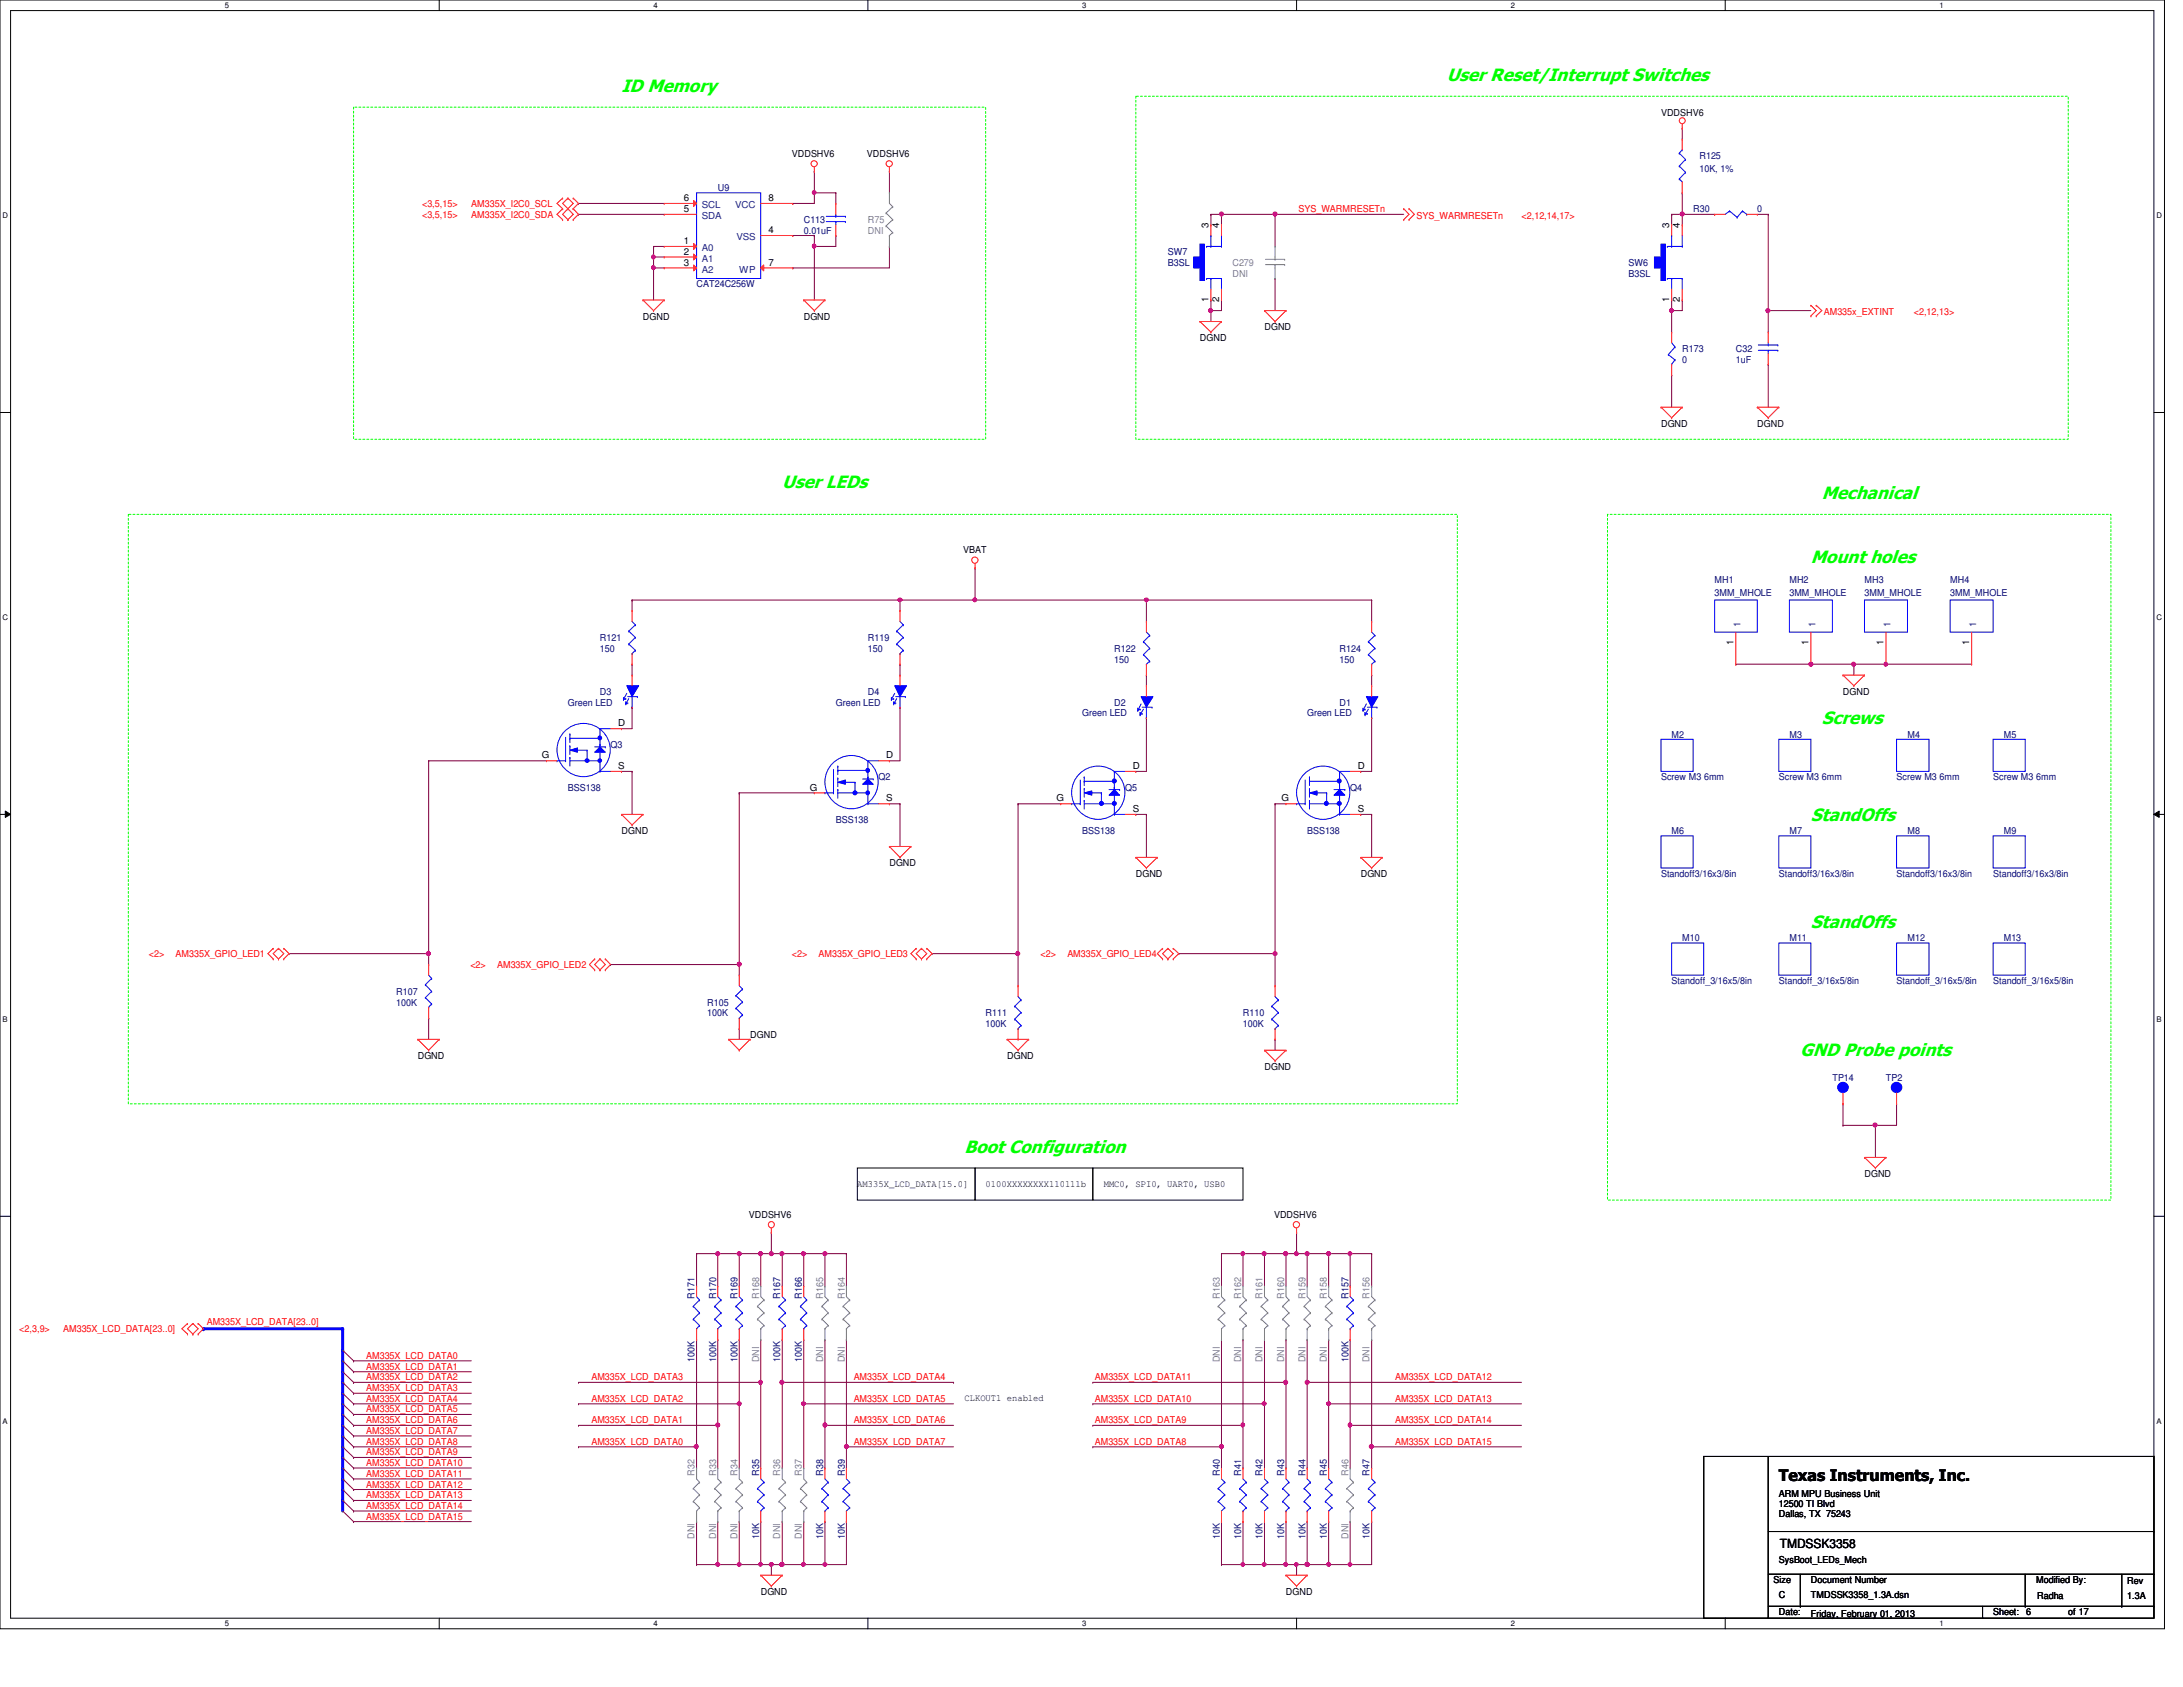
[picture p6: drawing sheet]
<svg xmlns="http://www.w3.org/2000/svg" width="279mm" height="216mm" viewBox="0 0 279 216" stroke-linecap="round" stroke-linejoin="round" font-family="sans-serif">
<defs><g id="words">
<g font-size="2.3" fill="#0f0">
<text x="79.5" y="11.7">ID Memory</text>
<text x="185.2" y="10.4">User Reset/Interrupt Switches</text>
<text x="100.1" y="62.5">User LEDs</text>
<text x="233.2" y="63.9">Mechanical</text>
<text x="231.8" y="72.1">Mount holes</text>
<text x="233.2" y="92.7">Screws</text>
<text x="231.8" y="105">StandOffs</text>
<text x="231.8" y="118.7">StandOffs</text>
<text x="230.4" y="135.2">GND Probe points</text>
<text x="123.4" y="147.5">Boot Configuration</text>
</g>
<text font-size="2" x="227.7" y="189.5">Texas Instruments, Inc.</text>
<text font-size="1.6" x="227.8" y="198.1">TMDSSK3358</text>
<g font-size="1.2">
<text x="212.6" y="14.9">VDDSHV6</text>
<text x="101.3" y="20.1">VDDSHV6</text>
<text x="111" y="20.1">VDDSHV6</text>
<text x="87.5" y="25.7">6</text>
<text x="87.5" y="27.1">5</text>
<text x="98.3" y="25.7">8</text>
<text x="98.3" y="29.8">4</text>
<text x="154.7" y="29.2" transform="rotate(-90 154.7 29.2)">3</text>
<text x="156" y="29.2" transform="rotate(-90 156 29.2)">4</text>
<text x="213.7" y="29.2" transform="rotate(-90 213.7 29.2)">3</text>
<text x="215" y="29.2" transform="rotate(-90 215 29.2)">4</text>
<text x="87.5" y="31.2">1</text>
<text x="87.5" y="32.6">2</text>
<text x="87.5" y="34">3</text>
<text x="98.3" y="34">7</text>
<text x="82.3" y="40.9">DGND</text>
<text x="102.9" y="40.9">DGND</text>
<text x="154.7" y="38.7" transform="rotate(-90 154.7 38.7)">1</text>
<text x="156" y="38.7" transform="rotate(-90 156 38.7)">2</text>
<text x="213.7" y="38.7" transform="rotate(-90 213.7 38.7)">1</text>
<text x="215" y="38.7" transform="rotate(-90 215 38.7)">2</text>
<text x="153.6" y="43.6">DGND</text>
<text x="161.8" y="42.3">DGND</text>
<text x="212.6" y="54.6">DGND</text>
<text x="224.9" y="54.6">DGND</text>
<text x="123.3" y="70.8">VBAT</text>
<text x="221.9" y="82.5" transform="rotate(-90 221.9 82.5)">1</text>
<text x="231.5" y="82.5" transform="rotate(-90 231.5 82.5)">1</text>
<text x="241.1" y="82.5" transform="rotate(-90 241.1 82.5)">1</text>
<text x="252.1" y="82.5" transform="rotate(-90 252.1 82.5)">1</text>
<text x="235.9" y="88.9">DGND</text>
<text x="79.1" y="93">D</text>
<text x="69.3" y="97.1">G</text>
<text x="79.1" y="98.4">S</text>
<text x="103.6" y="101.2">G</text>
<text x="113.4" y="97.1">D</text>
<text x="145" y="98.4">D</text>
<text x="173.8" y="98.4">D</text>
<text x="79.5" y="106.7">DGND</text>
<text x="113.4" y="102.6">S</text>
<text x="135.2" y="102.6">G</text>
<text x="145" y="103.9">S</text>
<text x="164" y="102.6">G</text>
<text x="173.8" y="103.9">S</text>
<text x="113.8" y="110.9">DGND</text>
<text x="145.4" y="112.2">DGND</text>
<text x="174.2" y="112.2">DGND</text>
<text x="53.5" y="135.6">DGND</text>
<text x="96" y="132.8">DGND</text>
<text x="128.9" y="135.6">DGND</text>
<text x="161.8" y="136.9">DGND</text>
<text x="95.8" y="155.8">VDDSHV6</text>
<text x="109.7" y="151.9">AM335X_LCD_DATA[15.0]</text>
<text x="126.2" y="151.9">0100XXXXXXXX110111b</text>
<text x="141.3" y="151.9">MMC0, SPI0, UART0, USB0</text>
<text x="163.1" y="155.8">VDDSHV6</text>
<text x="238.6" y="150.6">DGND</text>
<text x="123.4" y="179.3">CLKOUT1 enabled</text>
<text x="227.7" y="191.6">ARM MPU Business Unit</text>
<text x="227.7" y="192.9">12500 TI Blvd</text>
<text x="227.7" y="194.2">Dallas, TX 75243</text>
<text x="227" y="202.6">Size</text>
<text x="227.7" y="200">SysBoot_LEDs_Mech</text>
<text x="231.8" y="202.6">Document Number</text>
<text x="260.6" y="202.6">Modified By:</text>
<text x="272.2" y="202.7">Rev</text>
<text x="97.4" y="204.1">DGND</text>
<text x="164.6" y="204.1">DGND</text>
<text x="227.7" y="206.7">Date:</text>
<text x="227.7" y="204.6">C</text>
<text x="231.8" y="206.9">Friday, February 01, 2013</text>
<text x="231.8" y="204.6">TMDSSK3358_1.3A.dsn</text>
<text x="255.1" y="206.7">Sheet:</text>
<text x="259.3" y="206.7">6</text>
<text x="260.7" y="204.7">Radha</text>
<text x="264.7" y="206.7">of 17</text>
<text x="272.2" y="204.7">1.3A</text>
</g>
<g font-size="1.2" fill="#000080">
<text x="217.5" y="20.3">R125</text>
<text x="217.5" y="22">10K, 1%</text>
<text x="91.9" y="24.4">U9</text>
<text x="102.9" y="28.6">C113</text>
<text x="102.9" y="29.9">0.01uF</text>
<text x="216.7" y="27.2">R30</text>
<text x="224.9" y="27.2">0</text>
<text x="149.5" y="32.7">SW7</text>
<text x="149.5" y="34">B3SL</text>
<text x="208.4" y="34">SW6</text>
<text x="208.4" y="35.4">B3SL</text>
<text x="89.2" y="36.8">CAT24C256W</text>
<text x="215.3" y="45">R173</text>
<text x="215.3" y="46.4">0</text>
<text x="222.2" y="45">C32</text>
<text x="222.2" y="46.4">1uF</text>
<text x="219.5" y="74.6">MH1</text>
<text x="219.5" y="76.3">3MM_MHOLE</text>
<text x="229" y="74.6">MH2</text>
<text x="229" y="76.3">3MM_MHOLE</text>
<text x="238.6" y="74.6">MH3</text>
<text x="238.6" y="76.3">3MM_MHOLE</text>
<text x="249.6" y="74.6">MH4</text>
<text x="249.6" y="76.3">3MM_MHOLE</text>
<text x="76.8" y="82">R121</text>
<text x="76.8" y="83.4">150</text>
<text x="111.1" y="82">R119</text>
<text x="111.1" y="83.4">150</text>
<text x="142.6" y="83.4">R122</text>
<text x="171.4" y="83.4">R124</text>
<text x="76.8" y="88.9">D3</text>
<text x="111.1" y="88.9">D4</text>
<text x="142.6" y="84.8">150</text>
<text x="171.4" y="84.8">150</text>
<text x="72.7" y="90.3">Green LED</text>
<text x="78.1" y="95.8">Q3</text>
<text x="107" y="90.3">Green LED</text>
<text x="138.5" y="91.7">Green LED</text>
<text x="142.6" y="90.3">D2</text>
<text x="167.3" y="91.7">Green LED</text>
<text x="171.4" y="90.3">D1</text>
<text x="214" y="94.4">M2</text>
<text x="229" y="94.4">M3</text>
<text x="244.1" y="94.4">M4</text>
<text x="256.5" y="94.4">M5</text>
<text x="72.7" y="101.3">BSS138</text>
<text x="112.4" y="99.9">Q2</text>
<text x="144" y="101.3">Q5</text>
<text x="172.8" y="101.3">Q4</text>
<text x="212.6" y="99.9">Screw M3 6mm</text>
<text x="227.7" y="99.9">Screw M3 6mm</text>
<text x="242.7" y="99.9">Screw M3 6mm</text>
<text x="255.1" y="99.9">Screw M3 6mm</text>
<text x="107" y="105.4">BSS138</text>
<text x="138.5" y="106.7">BSS138</text>
<text x="167.3" y="106.7">BSS138</text>
<text x="214" y="106.7">M6</text>
<text x="229" y="106.7">M7</text>
<text x="244.1" y="106.7">M8</text>
<text x="256.5" y="106.7">M9</text>
<text x="212.6" y="112.2">Standoff3/16x3/8in</text>
<text x="227.7" y="112.2">Standoff3/16x3/8in</text>
<text x="242.7" y="112.2">Standoff3/16x3/8in</text>
<text x="255.1" y="112.2">Standoff3/16x3/8in</text>
<text x="214" y="125.9">Standoff_3/16x5/8in</text>
<text x="215.3" y="120.4">M10</text>
<text x="227.7" y="125.9">Standoff_3/16x5/8in</text>
<text x="229" y="120.4">M11</text>
<text x="242.7" y="125.9">Standoff_3/16x5/8in</text>
<text x="244.1" y="120.4">M12</text>
<text x="255.1" y="125.9">Standoff_3/16x5/8in</text>
<text x="256.5" y="120.4">M13</text>
<text x="50.7" y="127.3">R107</text>
<text x="50.7" y="128.7">100K</text>
<text x="90.5" y="128.7">R105</text>
<text x="90.5" y="130">100K</text>
<text x="126.2" y="130">R111</text>
<text x="126.2" y="131.4">100K</text>
<text x="159.1" y="130">R110</text>
<text x="159.1" y="131.4">100K</text>
<text x="234.5" y="138.3">TP14</text>
<text x="241.4" y="138.3">TP2</text>
<text x="88.9" y="166.2" transform="rotate(-90 88.9 166.2)">R171</text>
<text x="91.7" y="166.2" transform="rotate(-90 91.7 166.2)">R170</text>
<text x="94.4" y="166.2" transform="rotate(-90 94.4 166.2)">R169</text>
<text x="99.9" y="166.2" transform="rotate(-90 99.9 166.2)">R167</text>
<text x="102.6" y="166.2" transform="rotate(-90 102.6 166.2)">R166</text>
<text x="172.6" y="166.2" transform="rotate(-90 172.6 166.2)">R157</text>
<text x="88.9" y="174.3" transform="rotate(-90 88.9 174.3)">100K</text>
<text x="91.7" y="174.3" transform="rotate(-90 91.7 174.3)">100K</text>
<text x="94.4" y="174.3" transform="rotate(-90 94.4 174.3)">100K</text>
<text x="99.9" y="174.3" transform="rotate(-90 99.9 174.3)">100K</text>
<text x="102.6" y="174.3" transform="rotate(-90 102.6 174.3)">100K</text>
<text x="172.6" y="174.3" transform="rotate(-90 172.6 174.3)">100K</text>
<text x="97.2" y="188.8" transform="rotate(-90 97.2 188.8)">R35</text>
<text x="105.4" y="188.8" transform="rotate(-90 105.4 188.8)">R38</text>
<text x="108.1" y="188.8" transform="rotate(-90 108.1 188.8)">R39</text>
<text x="156.1" y="188.8" transform="rotate(-90 156.1 188.8)">R40</text>
<text x="158.9" y="188.8" transform="rotate(-90 158.9 188.8)">R41</text>
<text x="161.6" y="188.8" transform="rotate(-90 161.6 188.8)">R42</text>
<text x="164.3" y="188.8" transform="rotate(-90 164.3 188.8)">R43</text>
<text x="167.1" y="188.8" transform="rotate(-90 167.1 188.8)">R44</text>
<text x="169.8" y="188.8" transform="rotate(-90 169.8 188.8)">R45</text>
<text x="175.3" y="188.8" transform="rotate(-90 175.3 188.8)">R47</text>
<text x="97.2" y="196.9" transform="rotate(-90 97.2 196.9)">10K</text>
<text x="105.4" y="196.9" transform="rotate(-90 105.4 196.9)">10K</text>
<text x="108.1" y="196.9" transform="rotate(-90 108.1 196.9)">10K</text>
<text x="156.1" y="196.9" transform="rotate(-90 156.1 196.9)">10K</text>
<text x="158.9" y="196.9" transform="rotate(-90 158.9 196.9)">10K</text>
<text x="161.6" y="196.9" transform="rotate(-90 161.6 196.9)">10K</text>
<text x="164.3" y="196.9" transform="rotate(-90 164.3 196.9)">10K</text>
<text x="167.1" y="196.9" transform="rotate(-90 167.1 196.9)">10K</text>
<text x="169.8" y="196.9" transform="rotate(-90 169.8 196.9)">10K</text>
<text x="175.3" y="196.9" transform="rotate(-90 175.3 196.9)">10K</text>
</g>
<g font-size="1.2" fill="#f00">
<text x="54" y="27.9">&lt;3,5,15&gt;</text>
<text x="54" y="26.5">&lt;3,5,15&gt;</text>
<text x="60.3" y="27.9">AM335X_I2C0_SDA</text>
<text x="60.3" y="26.5">AM335X_I2C0_SCL</text>
<text x="166.2" y="27.2">SYS_WARMRESETn</text>
<text x="181.3" y="28">SYS_WARMRESETn</text>
<text x="194.7" y="28">&lt;2,12,14,17&gt;</text>
<text x="233.4" y="40.3">AM335x_EXTINT</text>
<text x="244.9" y="40.3">&lt;2,12,13&gt;</text>
<text x="19" y="122.5">&lt;2&gt;</text>
<text x="22.5" y="122.5">AM335X_GPIO_LED1</text>
<text x="60.2" y="123.9">&lt;2&gt;</text>
<text x="63.6" y="123.9">AM335X_GPIO_LED2</text>
<text x="101.3" y="122.5">&lt;2&gt;</text>
<text x="104.8" y="122.5">AM335X_GPIO_LED3</text>
<text x="133.2" y="122.5">&lt;2&gt;</text>
<text x="136.6" y="122.5">AM335X_GPIO_LED4</text>
<text x="2.5" y="170.5">&lt;2,3,9&gt;</text>
<text x="8.1" y="170.5">AM335X_LCD_DATA[23..0]</text>
<text x="26.5" y="169.6">AM335X_LCD_DATA[23..0]</text>
<text x="46.9" y="173.9">AM335X_LCD_DATA0</text>
<text x="46.9" y="175.3">AM335X_LCD_DATA1</text>
<text x="46.9" y="178.1">AM335X_LCD_DATA3</text>
<text x="46.9" y="176.7">AM335X_LCD_DATA2</text>
<text x="46.9" y="179.4">AM335X_LCD_DATA4</text>
<text x="75.7" y="179.4">AM335X_LCD_DATA2</text>
<text x="75.7" y="176.7">AM335X_LCD_DATA3</text>
<text x="109.3" y="176.7">AM335X_LCD_DATA4</text>
<text x="109.3" y="179.4">AM335X_LCD_DATA5</text>
<text x="140.1" y="179.4">AM335X_LCD_DATA10</text>
<text x="140.1" y="176.7">AM335X_LCD_DATA11</text>
<text x="178.6" y="176.7">AM335X_LCD_DATA12</text>
<text x="178.6" y="179.4">AM335X_LCD_DATA13</text>
<text x="46.9" y="180.8">AM335X_LCD_DATA5</text>
<text x="46.9" y="182.2">AM335X_LCD_DATA6</text>
<text x="46.9" y="183.5">AM335X_LCD_DATA7</text>
<text x="46.9" y="184.9">AM335X_LCD_DATA8</text>
<text x="75.7" y="184.9">AM335X_LCD_DATA0</text>
<text x="75.7" y="182.2">AM335X_LCD_DATA1</text>
<text x="109.3" y="184.9">AM335X_LCD_DATA7</text>
<text x="109.3" y="182.2">AM335X_LCD_DATA6</text>
<text x="140.1" y="184.9">AM335X_LCD_DATA8</text>
<text x="140.1" y="182.2">AM335X_LCD_DATA9</text>
<text x="178.6" y="184.9">AM335X_LCD_DATA15</text>
<text x="178.6" y="182.2">AM335X_LCD_DATA14</text>
<text x="46.9" y="186.3">AM335X_LCD_DATA9</text>
<text x="46.9" y="187.6">AM335X_LCD_DATA10</text>
<text x="46.9" y="189">AM335X_LCD_DATA11</text>
<text x="46.9" y="190.4">AM335X_LCD_DATA12</text>
<text x="46.9" y="191.8">AM335X_LCD_DATA13</text>
<text x="46.9" y="193.1">AM335X_LCD_DATA14</text>
<text x="46.9" y="194.5">AM335X_LCD_DATA15</text>
</g>
<g font-size="1.2" fill="#004080">
<text x="89.8" y="26.6">SCL</text>
<text x="89.8" y="28">SDA</text>
<text x="94.1" y="26.6">VCC</text>
<text x="89.8" y="32.1">A0</text>
<text x="89.8" y="33.5">A1</text>
<text x="89.8" y="34.9">A2</text>
<text x="94.3" y="30.7">VSS</text>
<text x="94.6" y="34.9">WP</text>
<text x="222.8" y="80.2" transform="rotate(-90 222.8 80.2)">1</text>
<text x="232.4" y="80.2" transform="rotate(-90 232.4 80.2)">1</text>
<text x="242" y="80.2" transform="rotate(-90 242 80.2)">1</text>
<text x="252.9" y="80.2" transform="rotate(-90 252.9 80.2)">1</text>
</g>
<g font-size="1.2" fill="#808080">
<text x="111.1" y="28.6">R75</text>
<text x="111.1" y="29.9">DNI</text>
<text x="157.7" y="34">C279</text>
<text x="157.7" y="35.4">DNI</text>
<text x="97.2" y="166.2" transform="rotate(-90 97.2 166.2)">R168</text>
<text x="105.4" y="166.2" transform="rotate(-90 105.4 166.2)">R165</text>
<text x="108.1" y="166.2" transform="rotate(-90 108.1 166.2)">R164</text>
<text x="156.1" y="166.2" transform="rotate(-90 156.1 166.2)">R163</text>
<text x="158.9" y="166.2" transform="rotate(-90 158.9 166.2)">R162</text>
<text x="161.6" y="166.2" transform="rotate(-90 161.6 166.2)">R161</text>
<text x="164.3" y="166.2" transform="rotate(-90 164.3 166.2)">R160</text>
<text x="167.1" y="166.2" transform="rotate(-90 167.1 166.2)">R159</text>
<text x="169.8" y="166.2" transform="rotate(-90 169.8 166.2)">R158</text>
<text x="175.3" y="166.2" transform="rotate(-90 175.3 166.2)">R156</text>
<text x="97.2" y="174.3" transform="rotate(-90 97.2 174.3)">DNI</text>
<text x="105.4" y="174.3" transform="rotate(-90 105.4 174.3)">DNI</text>
<text x="108.1" y="174.3" transform="rotate(-90 108.1 174.3)">DNI</text>
<text x="156.1" y="174.3" transform="rotate(-90 156.1 174.3)">DNI</text>
<text x="158.9" y="174.3" transform="rotate(-90 158.9 174.3)">DNI</text>
<text x="161.6" y="174.3" transform="rotate(-90 161.6 174.3)">DNI</text>
<text x="164.3" y="174.3" transform="rotate(-90 164.3 174.3)">DNI</text>
<text x="167.1" y="174.3" transform="rotate(-90 167.1 174.3)">DNI</text>
<text x="169.8" y="174.3" transform="rotate(-90 169.8 174.3)">DNI</text>
<text x="175.3" y="174.3" transform="rotate(-90 175.3 174.3)">DNI</text>
<text x="88.9" y="188.8" transform="rotate(-90 88.9 188.8)">R32</text>
<text x="91.7" y="188.8" transform="rotate(-90 91.7 188.8)">R33</text>
<text x="94.4" y="188.8" transform="rotate(-90 94.4 188.8)">R34</text>
<text x="99.9" y="188.8" transform="rotate(-90 99.9 188.8)">R36</text>
<text x="102.6" y="188.8" transform="rotate(-90 102.6 188.8)">R37</text>
<text x="172.6" y="188.8" transform="rotate(-90 172.6 188.8)">R46</text>
<text x="88.9" y="196.9" transform="rotate(-90 88.9 196.9)">DNI</text>
<text x="91.7" y="196.9" transform="rotate(-90 91.7 196.9)">DNI</text>
<text x="94.4" y="196.9" transform="rotate(-90 94.4 196.9)">DNI</text>
<text x="99.9" y="196.9" transform="rotate(-90 99.9 196.9)">DNI</text>
<text x="102.6" y="196.9" transform="rotate(-90 102.6 196.9)">DNI</text>
<text x="172.6" y="196.9" transform="rotate(-90 172.6 196.9)">DNI</text>
</g>
<g font-size="1">
<text x="28.8" y="1">5</text>
<text x="83.7" y="1">4</text>
<text x="138.5" y="1">3</text>
<text x="193.4" y="1">2</text>
<text x="248.2" y="1">1</text>
<text x=".3" y="27.9">D</text>
<text x="276" y="27.9">D</text>
<text x=".3" y="79.4">C</text>
<text x="276" y="79.4">C</text>
<text x=".3" y="130.8">B</text>
<text x="276" y="130.8">B</text>
<text x=".3" y="182.2">A</text>
<text x="276" y="182.2">A</text>
<text x="28.8" y="208.1">5</text>
<text x="83.7" y="208.1">4</text>
<text x="138.5" y="208.1">3</text>
<text x="193.4" y="208.1">2</text>
<text x="248.2" y="208.1">1</text>
</g>
</g></defs>
<path d="M0 0h277v208.4h-277zM1.4 1.4h274.3v205.7h-274.3z" fill="none" stroke="#000" stroke-width=".13"/>
<g fill="#fff">
<path d="M28.8 .1h.5v1.1h-.5z"/>
<path d="M28.8 207.2h.5v1.1h-.5z"/>
</g>
<path d="M56.2 0v1.4M56.2 207.1v1.3" fill="none" stroke="#000" stroke-width=".13"/>
<g fill="#fff">
<path d="M83.7 .1h.5v1.1h-.5z"/>
<path d="M83.7 207.2h.5v1.1h-.5z"/>
</g>
<path d="M111.1 0v1.4M111.1 207.1v1.3" fill="none" stroke="#000" stroke-width=".13"/>
<g fill="#fff">
<path d="M138.5 .1h.6v1.1h-.6z"/>
<path d="M138.5 207.2h.6v1.1h-.6z"/>
</g>
<path d="M165.9 0v1.4M165.9 207.1v1.3" fill="none" stroke="#000" stroke-width=".13"/>
<g fill="#fff">
<path d="M193.4 .1h.5v1.1h-.5z"/>
<path d="M193.4 207.2h.5v1.1h-.5z"/>
</g>
<path d="M220.8 0v1.4M220.8 207.1v1.3" fill="none" stroke="#000" stroke-width=".13"/>
<g fill="#fff">
<path d="M248.2 .1h.6v1.1h-.6z"/>
<path d="M248.2 207.2h.6v1.1h-.6z"/>
<path d="M.3 27.1h.8v1.1h-.8z"/>
<path d="M276 27.1h.7v1.1h-.7z"/>
<path d="M.3 78.5h.8v1.1h-.8z"/>
<path d="M276 78.5h.7v1.1h-.7z"/>
</g>
<path d="M0 52.8h1.4M275.7 52.8h1.3" fill="none" stroke="#000" stroke-width=".13"/>
<g fill="#fff">
<path d="M.3 129.9h.7v1.1h-.7z"/>
<path d="M276 129.9h.6v1.1h-.6z"/>
</g>
<path d="M0 104.2h1.4M.7 103.8l.7 .4-.7 .4zM275.7 104.2l.7-.4v.8zM275.7 104.2h1.3" fill="none" stroke="#000" stroke-width=".13"/>
<path d="M.7 103.8l.7 .4-.7 .4zM275.7 104.2l.7-.4v.8z" fill="#000"/>
<g fill="#fff">
<path d="M.3 181.4h.7v1.1h-.7z"/>
<path d="M276 181.4h.6v1.1h-.6z"/>
</g>
<path d="M0 155.7h1.4M109.7 149.5h15.1v4.1h-15.1zM124.8 149.5h15.1v4.1h-15.1zM139.9 149.5h19.2v4.1h-19.2zM275.7 155.7h1.3" fill="none" stroke="#000" stroke-width=".13"/>
<path d="M45.3 13.7h80.9v42.5h-80.9zM145.4 12.3h119.3v43.9h-119.3zM16.4 65.8h170.1v75.5h-170.1zM205.7 65.8h64.5v87.8h-64.5z" fill="none" stroke="#0f0" stroke-width=".13" stroke-dasharray=".3 .3"/>
<path d="M163.2 35.6h.1M163.2 27.4h.1M163.2 27.4v4.1M163.2 35.6v4.2M163.2 27.4h16.5" fill="none" stroke="#800040" stroke-width=".13"/>
<circle cx="163.2" cy="27.4" r=".26" fill="#f0f"/>
<circle cx="163.2" cy="27.4" r=".26" fill="none" stroke="#f0f" stroke-width=".13"/>
<path d="M155 39.8h.1M155 39.8v1.3" fill="none" stroke="#800040" stroke-width=".13"/>
<circle cx="154.9" cy="39.8" r=".26" fill="#f0f"/>
<circle cx="154.9" cy="39.8" r=".26" fill="none" stroke="#f0f" stroke-width=".13"/>
<path d="M155 27.4h.1M155 27.4v1.4M156.3 27.4h.1M156.3 27.4h6.9M156.3 27.4v1.4" fill="none" stroke="#800040" stroke-width=".13"/>
<circle cx="156.3" cy="27.4" r=".26" fill="#f0f"/>
<circle cx="156.3" cy="27.4" r=".26" fill="none" stroke="#f0f" stroke-width=".13"/>
<g fill="none" stroke="#800040" stroke-width=".13">
<path d="M155 27.4h.1M155 39.8h.1M155 38.4h.1M155 27.4h1.3M155 38.4v1.4M156.3 38.4h.1M156.3 38.4v1.4h-1.3M214 27.4h.1M214 39.8h.1M214 38.4h.1M214 27.4h1.3M214 27.4v1.4"/>
<path d="M214 38.4v1.4M215.3 38.4h.1M215.3 27.4h.1M215.3 38.4v1.4h-1.3M215.3 27.4v1.4"/>
</g>
<circle cx="215.3" cy="27.4" r=".26" fill="#f0f"/>
<circle cx="215.3" cy="27.4" r=".26" fill="none" stroke="#f0f" stroke-width=".13"/>
<path d="M124.8 76.8h.1M124.8 76.8h21.9" fill="none" stroke="#800040" stroke-width=".13"/>
<path d="M124.6 76.6h.3l.1 .2-.1 .1-.1 .1-.2-.1z" fill-rule="evenodd" fill="#f0f"/>
<path d="M124.6 76.6h.3l.1 .2-.1 .1-.1 .1-.2-.1z" fill="none" stroke="#f0f" stroke-width=".13"/>
<path d="M130.3 122h.1M130.3 122v4.2M163.2 133h.1M163.2 122h.1M163.2 122v4.2M163.2 133v1.4" fill="none" stroke="#800040" stroke-width=".13"/>
<circle cx="130.3" cy="122" r=".26" fill="#f0f"/>
<circle cx="130.3" cy="122" r=".26" fill="none" stroke="#f0f" stroke-width=".13"/>
<g fill="none" stroke="#800040" stroke-width=".13">
<path d="M80.9 76.8h.1M80.9 76.8v1.3M115.2 76.8h.1M115.2 76.8h9.6M79.5 93.3h.1M79.5 98.7h.1M79.5 98.7h1.4M80.9 85h.1M80.9 90.5h.1M80.9 98.7h.1M80.9 85v1.4M80.9 90.5v2.8h-1.4"/>
<path d="M80.9 98.7v5.5M113.8 97.4h.1M115.2 90.5h.1M115.2 85h.1M115.2 90.5v6.9h-1.4M115.2 85v1.4M145.4 98.7h.1M146.7 91.9h.1M146.7 86.4h.1M146.7 91.9v6.8h-1.3M146.7 86.4v1.4M174.2 98.7h.1"/>
<path d="M175.6 91.9h.1M175.6 86.4h.1M175.6 91.9v6.8h-1.4M175.6 86.4v1.4M113.8 102.9h.1M113.8 102.9h1.4M115.2 102.9h.1M115.2 102.9v5.4M145.4 104.2h.1M145.4 104.2h1.3M146.7 104.2h.1M146.7 104.2v5.5"/>
<path d="M174.2 104.2h.1M174.2 104.2h1.4M175.6 104.2h.1M175.6 104.2v5.5M54.9 130.3h.1M54.9 122h.1M54.9 122v1.4M54.9 130.3v2.7M94.6 131.7h.1M94.6 123.4h.1M94.6 123.4v1.4M94.6 131.7v1.3"/>
<path d="M119.3 122h.1M119.3 122h11"/>
</g>
<path d="M124.6 76.6h.3l.1 .2-.1 .1-.1 .1-.2-.1z" fill-rule="evenodd" fill="#f0f"/>
<path d="M124.6 76.6h.3l.1 .2-.1 .1-.1 .1-.2-.1z" fill="none" stroke="#f0f" stroke-width=".13"/>
<circle cx="115.2" cy="76.8" r=".25" fill="#f0f"/>
<circle cx="115.2" cy="76.8" r=".25" fill="none" stroke="#f0f" stroke-width=".13"/>
<path d="M124.8 72.7h.1M124.8 72.7v4.1M146.7 76.8h.1M146.7 76.8v2.7M146.7 76.8h28.9M175.6 76.8h.1M175.6 76.8v2.7" fill="none" stroke="#800040" stroke-width=".13"/>
<circle cx="146.7" cy="76.8" r=".25" fill="#f0f"/>
<circle cx="146.7" cy="76.8" r=".25" fill="none" stroke="#f0f" stroke-width=".13"/>
<path d="M115.2 76.8h.1M115.2 76.8v1.3M94.6 101.5h.1M94.6 101.5h9.6M94.6 101.5v21.9" fill="none" stroke="#800040" stroke-width=".13"/>
<circle cx="94.6" cy="123.4" r=".26" fill="#f0f"/>
<circle cx="94.6" cy="123.4" r=".26" fill="none" stroke="#f0f" stroke-width=".13"/>
<path d="M130.3 102.9h.1M130.3 102.9h5.5M163.2 102.9h.1M163.2 102.9h1.4M163.2 102.9v19.1M78.1 123.4h.1M78.1 123.4h16.5" fill="none" stroke="#800040" stroke-width=".13"/>
<circle cx="163.2" cy="122" r=".26" fill="#f0f"/>
<circle cx="163.2" cy="122" r=".26" fill="none" stroke="#f0f" stroke-width=".13"/>
<path d="M83.7 32.9h.1M83.7 32.9v1.4M101.5 34.3h.1M113.8 31.5h.1M113.8 21.9h.1M113.8 31.5v2.8h-12.3M113.8 21.9v2.8M150.9 122h.1M150.9 122h12.3" fill="none" stroke="#800040" stroke-width=".13"/>
<path d="M83.5 32.7l.1-.1 .2 .2v.3h-.2h-.1z" fill-rule="evenodd" fill="#f0f"/>
<path d="M83.5 32.7l.1-.1 .2 .2v.3h-.2h-.1z" fill="none" stroke="#f0f" stroke-width=".13"/>
<path d="M83.7 31.5h.1M83.7 34.3h.1M83.7 31.5h1.3M83.7 31.5v1.4M83.7 34.3h1.3" fill="none" stroke="#800040" stroke-width=".13"/>
<path d="M83.5 34.1l.1-.1 .2 .1v.3l-.2 .1-.1-.1z" fill-rule="evenodd" fill="#f0f"/>
<path d="M83.5 34.1l.1-.1 .2 .1v.3l-.2 .1-.1-.1z" fill="none" stroke="#f0f" stroke-width=".13"/>
<path d="M74 26h.1M74 27.4h.1M74 26h11M74 27.4h11M83.7 34.3h.1M83.7 32.9h.1M83.7 34.3v4.1M83.7 32.9h1.3M104.2 24.7h.1M104.2 21.9h.1M104.2 24.7h2.8M104.2 21.9v2.8" fill="none" stroke="#800040" stroke-width=".13"/>
<path d="M104 24.4h.2l.2 .1v.3l-.2 .1-.2-.1z" fill-rule="evenodd" fill="#f0f"/>
<path d="M104 24.4h.2l.2 .1v.3l-.2 .1-.2-.1z" fill="none" stroke="#f0f" stroke-width=".13"/>
<path d="M156.3 185.2h.1M156.3 185.2v2.7" fill="none" stroke="#800040" stroke-width=".13"/>
<circle cx="156.3" cy="185.1" r=".26" fill="#f0f"/>
<circle cx="156.3" cy="185.1" r=".26" fill="none" stroke="#f0f" stroke-width=".13"/>
<path d="M159.1 182.4h.1M159.1 182.4v5.5" fill="none" stroke="#800040" stroke-width=".13"/>
<path d="M158.9 182.2l.1-.1 .3 .1-.1 .3-.2 .1-.1-.1z" fill-rule="evenodd" fill="#f0f"/>
<path d="M158.9 182.2l.1-.1 .3 .1-.1 .3-.2 .1-.1-.1z" fill="none" stroke="#f0f" stroke-width=".13"/>
<path d="M161.8 179.7h.1M161.8 179.7v8.2" fill="none" stroke="#800040" stroke-width=".13"/>
<circle cx="161.8" cy="179.6" r=".25" fill="#f0f"/>
<circle cx="161.8" cy="179.6" r=".25" fill="none" stroke="#f0f" stroke-width=".13"/>
<path d="M164.6 176.9h.1M164.6 176.9v11" fill="none" stroke="#800040" stroke-width=".13"/>
<circle cx="164.5" cy="176.9" r=".26" fill="#f0f"/>
<circle cx="164.5" cy="176.9" r=".26" fill="none" stroke="#f0f" stroke-width=".13"/>
<path d="M167.3 176.9h.1M167.3 176.9v11" fill="none" stroke="#800040" stroke-width=".13"/>
<circle cx="167.3" cy="176.9" r=".26" fill="#f0f"/>
<circle cx="167.3" cy="176.9" r=".26" fill="none" stroke="#f0f" stroke-width=".13"/>
<path d="M170.1 179.7h.1M170.1 179.7v8.2" fill="none" stroke="#800040" stroke-width=".13"/>
<circle cx="170.1" cy="179.6" r=".25" fill="#f0f"/>
<circle cx="170.1" cy="179.6" r=".25" fill="none" stroke="#f0f" stroke-width=".13"/>
<path d="M172.8 182.4h.1M172.8 182.4v5.5" fill="none" stroke="#800040" stroke-width=".13"/>
<path d="M172.6 182.2l.2-.1 .2 .1-.1 .3-.1 .1-.2-.1z" fill-rule="evenodd" fill="#f0f"/>
<path d="M172.6 182.2l.2-.1 .2 .1-.1 .3-.1 .1-.2-.1z" fill="none" stroke="#f0f" stroke-width=".13"/>
<path d="M156.3 171.4h.1M156.3 171.4v13.8h-16.4M139.9 185.2h.1M175.6 185.2h.1M175.6 185.2v2.7M175.6 185.2h19.1" fill="none" stroke="#800040" stroke-width=".13"/>
<circle cx="175.5" cy="185.1" r=".26" fill="#f0f"/>
<circle cx="175.5" cy="185.1" r=".26" fill="none" stroke="#f0f" stroke-width=".13"/>
<g fill="none" stroke="#800040" stroke-width=".13">
<path d="M139.9 179.7h.1M139.9 176.9h.1M156.3 160.4h.1M156.3 160.4v4.2M156.3 160.4h2.8M159.1 171.4h.1M159.1 160.4h.1M159.1 171.4v11h-19.2M159.1 160.4v4.2M161.8 171.4h.1M161.8 171.4v8.3h-21.9M164.6 171.4h.1"/>
<path d="M164.6 171.4v5.5h-24.7M167.3 176.9h.1M167.3 171.4h.1M167.3 176.9h27.4M167.3 171.4v5.5M170.1 179.7h.1M170.1 179.7h24.6M172.8 171.4h.1M172.8 171.4v11M175.6 171.4h.1M175.6 171.4v13.8M139.9 182.4h.1"/>
<path d="M172.8 182.4h.1M172.8 182.4h21.9"/>
</g>
<path d="M158.9 160.3l.1-.1 .3 .1-.1 .3-.2 .1-.1-.1z" fill-rule="evenodd" fill="#f0f"/>
<path d="M158.9 160.3l.1-.1 .3 .1-.1 .3-.2 .1-.1-.1z" fill="none" stroke="#f0f" stroke-width=".13"/>
<path d="M159.1 160.4h.1M159.1 160.4h2.7M161.8 160.4h.1M161.8 160.4v4.2" fill="none" stroke="#800040" stroke-width=".13"/>
<circle cx="161.8" cy="160.4" r=".26" fill="#f0f"/>
<circle cx="161.8" cy="160.4" r=".26" fill="none" stroke="#f0f" stroke-width=".13"/>
<path d="M161.8 160.4h.1M161.8 160.4h2.8M164.6 160.4h.1M164.6 160.4v4.2" fill="none" stroke="#800040" stroke-width=".13"/>
<circle cx="164.5" cy="160.4" r=".26" fill="#f0f"/>
<circle cx="164.5" cy="160.4" r=".26" fill="none" stroke="#f0f" stroke-width=".13"/>
<path d="M167.3 160.4h.1M167.3 160.4v4.2" fill="none" stroke="#800040" stroke-width=".13"/>
<circle cx="167.3" cy="160.4" r=".26" fill="#f0f"/>
<circle cx="167.3" cy="160.4" r=".26" fill="none" stroke="#f0f" stroke-width=".13"/>
<path d="M170.1 160.4h.1M170.1 160.4v4.2" fill="none" stroke="#800040" stroke-width=".13"/>
<circle cx="170.1" cy="160.4" r=".26" fill="#f0f"/>
<circle cx="170.1" cy="160.4" r=".26" fill="none" stroke="#f0f" stroke-width=".13"/>
<path d="M172.8 160.4h.1M172.8 160.4v4.2" fill="none" stroke="#800040" stroke-width=".13"/>
<path d="M172.6 160.3l.2-.1 .2 .1-.1 .3-.1 .1-.2-.1z" fill-rule="evenodd" fill="#f0f"/>
<path d="M172.6 160.3l.2-.1 .2 .1-.1 .3-.1 .1-.2-.1z" fill="none" stroke="#f0f" stroke-width=".13"/>
<path d="M165.9 157.7h.1M165.9 157.7v2.7M102.9 171.4h.1M102.9 171.4v8.3M170.1 171.4h.1M170.1 171.4v8.3M172.8 160.4h.1M172.8 160.4h2.8M175.6 160.4h.1M175.6 160.4v4.2M94.6 200.2h.1M94.6 200.2h2.8" fill="none" stroke="#800040" stroke-width=".13"/>
<circle cx="94.6" cy="200.2" r=".25" fill="#f0f"/>
<circle cx="94.6" cy="200.2" r=".25" fill="none" stroke="#f0f" stroke-width=".13"/>
<g fill="none" stroke="#800040" stroke-width=".13">
<path d="M89.2 194.7h.1M89.2 194.7v5.5M91.9 194.7h.1M91.9 194.7v5.5h-2.7M94.6 194.7h.1M94.6 194.7v5.5M97.4 194.7h.1M97.4 194.7v5.5M100.1 194.7h.1M100.1 194.7v5.5M89.2 200.2h.1M98.7 200.2h.1"/>
<path d="M98.7 200.2v1.4"/>
</g>
<circle cx="100.1" cy="200.2" r=".25" fill="#f0f"/>
<circle cx="100.1" cy="200.2" r=".25" fill="none" stroke="#f0f" stroke-width=".13"/>
<path d="M102.9 194.7h.1M102.9 194.7v5.5" fill="none" stroke="#800040" stroke-width=".13"/>
<circle cx="102.8" cy="200.2" r=".25" fill="#f0f"/>
<circle cx="102.8" cy="200.2" r=".25" fill="none" stroke="#f0f" stroke-width=".13"/>
<path d="M105.6 194.7h.1M105.6 194.7v5.5M108.3 194.7h.1M108.3 194.7v5.5M91.9 200.2h.1M91.9 200.2h2.7" fill="none" stroke="#800040" stroke-width=".13"/>
<circle cx="91.9" cy="200.2" r=".25" fill="#f0f"/>
<circle cx="91.9" cy="200.2" r=".25" fill="none" stroke="#f0f" stroke-width=".13"/>
<path d="M105.6 200.2h.1M105.6 200.2h2.7" fill="none" stroke="#800040" stroke-width=".13"/>
<circle cx="105.6" cy="200.2" r=".25" fill="#f0f"/>
<circle cx="105.6" cy="200.2" r=".25" fill="none" stroke="#f0f" stroke-width=".13"/>
<path d="M156.3 194.7h.1M156.3 194.7v5.5M159.1 194.7h.1M159.1 194.7v5.5" fill="none" stroke="#800040" stroke-width=".13"/>
<path d="M158.9 200h.3l.1 .2-.1 .2h-.2h-.1z" fill-rule="evenodd" fill="#f0f"/>
<path d="M158.9 200h.3l.1 .2-.1 .2h-.2h-.1z" fill="none" stroke="#f0f" stroke-width=".13"/>
<path d="M161.8 194.7h.1M161.8 194.7v5.5M165.9 200.2h.1M165.9 200.2v1.4" fill="none" stroke="#800040" stroke-width=".13"/>
<path d="M165.8 200h.3l.1 .2-.1 .2h-.2h-.1z" fill-rule="evenodd" fill="#f0f"/>
<path d="M165.8 200h.3l.1 .2-.1 .2h-.2h-.1z" fill="none" stroke="#f0f" stroke-width=".13"/>
<path d="M167.3 194.7h.1M167.3 194.7v5.5" fill="none" stroke="#800040" stroke-width=".13"/>
<circle cx="167.3" cy="200.2" r=".25" fill="#f0f"/>
<circle cx="167.3" cy="200.2" r=".25" fill="none" stroke="#f0f" stroke-width=".13"/>
<path d="M170.1 194.7h.1M170.1 194.7v5.5M172.8 194.7h.1M172.8 194.7v5.5" fill="none" stroke="#800040" stroke-width=".13"/>
<path d="M172.6 200h.3l.1 .2-.1 .2h-.1h-.2z" fill-rule="evenodd" fill="#f0f"/>
<path d="M172.6 200h.3l.1 .2-.1 .2h-.1h-.2z" fill="none" stroke="#f0f" stroke-width=".13"/>
<path d="M175.6 194.7h.1M175.6 194.7v5.5h-2.8M159.1 200.2h.1M159.1 200.2h2.7M165.9 200.2h.1M165.9 200.2h1.4M172.8 200.2h.1" fill="none" stroke="#800040" stroke-width=".13"/>
<circle cx="167.3" cy="200.2" r=".25" fill="#f0f"/>
<circle cx="167.3" cy="200.2" r=".25" fill="none" stroke="#f0f" stroke-width=".13"/>
<path d="M164.6 194.7h.1M164.6 194.7v5.5" fill="none" stroke="#800040" stroke-width=".13"/>
<circle cx="164.6" cy="200.2" r=".25" fill="#f0f"/>
<circle cx="164.6" cy="200.2" r=".25" fill="none" stroke="#f0f" stroke-width=".13"/>
<path d="M89.2 185.2h.1M89.2 185.2v2.7M156.3 200.2h.1M156.3 200.2h2.8" fill="none" stroke="#800040" stroke-width=".13"/>
<circle cx="89.1" cy="185.1" r=".26" fill="#f0f"/>
<circle cx="89.1" cy="185.1" r=".26" fill="none" stroke="#f0f" stroke-width=".13"/>
<path d="M91.9 182.4h.1M91.9 182.4v5.5" fill="none" stroke="#800040" stroke-width=".13"/>
<circle cx="91.9" cy="182.4" r=".26" fill="#f0f"/>
<circle cx="91.9" cy="182.4" r=".26" fill="none" stroke="#f0f" stroke-width=".13"/>
<path d="M94.6 179.7h.1M94.6 179.7v8.2" fill="none" stroke="#800040" stroke-width=".13"/>
<circle cx="94.6" cy="179.6" r=".25" fill="#f0f"/>
<circle cx="94.6" cy="179.6" r=".25" fill="none" stroke="#f0f" stroke-width=".13"/>
<path d="M97.4 176.9h.1M97.4 176.9v11" fill="none" stroke="#800040" stroke-width=".13"/>
<path d="M97.2 176.7h.1l.2 .1v.3l-.2 .1-.1-.1z" fill-rule="evenodd" fill="#f0f"/>
<path d="M97.2 176.7h.1l.2 .1v.3l-.2 .1-.1-.1z" fill="none" stroke="#f0f" stroke-width=".13"/>
<path d="M100.1 176.9h.1M100.1 176.9v11" fill="none" stroke="#800040" stroke-width=".13"/>
<circle cx="100.1" cy="176.9" r=".26" fill="#f0f"/>
<circle cx="100.1" cy="176.9" r=".26" fill="none" stroke="#f0f" stroke-width=".13"/>
<path d="M102.9 179.7h.1M102.9 179.7v8.2" fill="none" stroke="#800040" stroke-width=".13"/>
<circle cx="102.8" cy="179.6" r=".25" fill="#f0f"/>
<circle cx="102.8" cy="179.6" r=".25" fill="none" stroke="#f0f" stroke-width=".13"/>
<path d="M105.6 182.4h.1M105.6 182.4v5.5" fill="none" stroke="#800040" stroke-width=".13"/>
<circle cx="105.6" cy="182.4" r=".26" fill="#f0f"/>
<circle cx="105.6" cy="182.4" r=".26" fill="none" stroke="#f0f" stroke-width=".13"/>
<path d="M89.2 171.4h.1M89.2 171.4v13.8h-15.2M74 185.2h.1M108.3 185.2h.1M108.3 185.2v2.7M108.3 185.2h13.7" fill="none" stroke="#800040" stroke-width=".13"/>
<circle cx="108.3" cy="185.1" r=".26" fill="#f0f"/>
<circle cx="108.3" cy="185.1" r=".26" fill="none" stroke="#f0f" stroke-width=".13"/>
<g fill="none" stroke="#800040" stroke-width=".13">
<path d="M74 179.7h.1M74 176.9h.1M89.2 160.4h.1M89.2 160.4v4.2M89.2 160.4h2.7M91.9 171.4h.1M91.9 160.4h.1M91.9 171.4v11h-17.9M91.9 160.4v4.2M94.6 171.4h.1M94.6 171.4v8.3h-20.6M97.4 171.4h.1"/>
<path d="M97.4 171.4v5.5h-23.4M100.1 171.4h.1M100.1 171.4v5.5h21.9M102.9 179.7h.1M102.9 179.7h19.1M105.6 171.4h.1M105.6 171.4v11M108.3 171.4h.1M108.3 171.4v13.8M122 176.9h.1M74 182.4h.1M105.6 182.4h.1"/>
<path d="M105.6 182.4h16.4"/>
</g>
<circle cx="91.9" cy="160.4" r=".26" fill="#f0f"/>
<circle cx="91.9" cy="160.4" r=".26" fill="none" stroke="#f0f" stroke-width=".13"/>
<path d="M91.9 160.4h.1M91.9 160.4h2.7M94.6 160.4h.1M94.6 160.4v4.2" fill="none" stroke="#800040" stroke-width=".13"/>
<circle cx="94.6" cy="160.4" r=".26" fill="#f0f"/>
<circle cx="94.6" cy="160.4" r=".26" fill="none" stroke="#f0f" stroke-width=".13"/>
<path d="M94.6 160.4h.1M94.6 160.4h2.8M97.4 160.4h.1M97.4 160.4v4.2" fill="none" stroke="#800040" stroke-width=".13"/>
<path d="M97.2 160.3l.1-.1 .2 .1v.3l-.2 .1-.1-.1z" fill-rule="evenodd" fill="#f0f"/>
<path d="M97.2 160.3l.1-.1 .2 .1v.3l-.2 .1-.1-.1z" fill="none" stroke="#f0f" stroke-width=".13"/>
<path d="M100.1 160.4h.1M100.1 160.4v4.2" fill="none" stroke="#800040" stroke-width=".13"/>
<circle cx="100.1" cy="160.4" r=".26" fill="#f0f"/>
<circle cx="100.1" cy="160.4" r=".26" fill="none" stroke="#f0f" stroke-width=".13"/>
<path d="M102.9 160.4h.1M102.9 160.4v4.2" fill="none" stroke="#800040" stroke-width=".13"/>
<circle cx="102.8" cy="160.4" r=".26" fill="#f0f"/>
<circle cx="102.8" cy="160.4" r=".26" fill="none" stroke="#f0f" stroke-width=".13"/>
<path d="M105.6 160.4h.1M105.6 160.4v4.2" fill="none" stroke="#800040" stroke-width=".13"/>
<circle cx="105.6" cy="160.4" r=".26" fill="#f0f"/>
<circle cx="105.6" cy="160.4" r=".26" fill="none" stroke="#f0f" stroke-width=".13"/>
<path d="M98.7 157.7h.1M98.7 157.7v2.7M105.6 160.4h.1M105.6 160.4h2.7M108.3 160.4h.1M108.3 160.4v4.2" fill="none" stroke="#800040" stroke-width=".13"/>
<circle cx="98.7" cy="160.4" r=".26" fill="#f0f"/>
<circle cx="98.7" cy="160.4" r=".26" fill="none" stroke="#f0f" stroke-width=".13"/>
<path d="M104.2 31.5h.1M104.2 31.5v6.9M107 24.7h.1M107 24.7v1.3" fill="none" stroke="#800040" stroke-width=".13"/>
<path d="M104 31.3l.2-.1 .2 .2v.3h-.2h-.2z" fill-rule="evenodd" fill="#f0f"/>
<path d="M104 31.3l.2-.1 .2 .2v.3h-.2h-.2z" fill="none" stroke="#f0f" stroke-width=".13"/>
<g fill="none" stroke="#800040" stroke-width=".13">
<path d="M101.5 26h.1M101.5 30.1h.1M101.5 30.1h2.7M104.2 24.7h.1M104.2 31.5h.1M104.2 30.1h.1M104.2 24.7v1.3h-2.7M104.2 30.1v1.4M107 30.1h.1M107 30.1v1.4h-2.8M54.9 97.4h.1M54.9 97.4v24.6h-17.9"/>
<path d="M37 122h.1"/>
</g>
<circle cx="54.8" cy="122" r=".26" fill="#f0f"/>
<circle cx="54.8" cy="122" r=".26" fill="none" stroke="#f0f" stroke-width=".13"/>
<g fill="none" stroke="#800040" stroke-width=".13">
<path d="M215.3 16.4h.1M215.3 16.4v1.4M226.3 39.8h.1M226.3 39.8v2.7M226.3 39.8h5.5M226.3 46.6h.1M226.3 46.6v5.5M80.9 76.8h.1M80.9 76.8h34.3M54.9 97.4h.1M54.9 97.4h15M231.8 85h.1"/>
<path d="M231.8 85h5.5M130.3 102.9h.1M130.3 102.9v19.1"/>
</g>
<circle cx="231.8" cy="85" r=".26" fill="#f0f"/>
<circle cx="231.8" cy="85" r=".26" fill="none" stroke="#f0f" stroke-width=".13"/>
<path d="M237.3 85h.1M237.3 85v1.4M98.7 200.2h.1M98.7 200.2h1.4" fill="none" stroke="#800040" stroke-width=".13"/>
<circle cx="100.1" cy="200.2" r=".25" fill="#f0f"/>
<circle cx="100.1" cy="200.2" r=".25" fill="none" stroke="#f0f" stroke-width=".13"/>
<circle cx="98.7" cy="200.2" r=".25" fill="#f0f"/>
<circle cx="98.7" cy="200.2" r=".25" fill="none" stroke="#f0f" stroke-width=".13"/>
<path d="M161.8 200.2h.1M161.8 200.2h2.8" fill="none" stroke="#800040" stroke-width=".13"/>
<circle cx="161.8" cy="200.2" r=".25" fill="#f0f"/>
<circle cx="161.8" cy="200.2" r=".25" fill="none" stroke="#f0f" stroke-width=".13"/>
<path d="M167.3 200.2h.1M167.3 200.2h2.8" fill="none" stroke="#800040" stroke-width=".13"/>
<circle cx="167.3" cy="200.2" r=".25" fill="#f0f"/>
<circle cx="167.3" cy="200.2" r=".25" fill="none" stroke="#f0f" stroke-width=".13"/>
<path d="M170.1 200.2h.1M170.1 200.2h2.7" fill="none" stroke="#800040" stroke-width=".13"/>
<circle cx="170.1" cy="200.2" r=".25" fill="#f0f"/>
<circle cx="170.1" cy="200.2" r=".25" fill="none" stroke="#f0f" stroke-width=".13"/>
<path d="M97.4 200.2h.1M97.4 200.2h1.3M102.9 200.2h.1M102.9 200.2h2.7" fill="none" stroke="#800040" stroke-width=".13"/>
<path d="M97.2 200h.3l.1 .2-.1 .2h-.2h-.1z" fill-rule="evenodd" fill="#f0f"/>
<path d="M97.2 200h.3l.1 .2-.1 .2h-.2h-.1z" fill="none" stroke="#f0f" stroke-width=".13"/>
<path d="M100.1 200.2h.1M100.1 200.2h2.8" fill="none" stroke="#800040" stroke-width=".13"/>
<circle cx="100.1" cy="200.2" r=".25" fill="#f0f"/>
<circle cx="100.1" cy="200.2" r=".25" fill="none" stroke="#f0f" stroke-width=".13"/>
<path d="M98.7 160.4h.1M98.7 160.4h6.9M100.1 160.4h.1M102.9 160.4h.1M165.9 160.4h.1M165.9 160.4h1.4" fill="none" stroke="#800040" stroke-width=".13"/>
<path d="M165.8 160.3l.1-.1 .2 .1v.3l-.2 .1-.1-.1z" fill-rule="evenodd" fill="#f0f"/>
<path d="M165.8 160.3l.1-.1 .2 .1v.3l-.2 .1-.1-.1z" fill="none" stroke="#f0f" stroke-width=".13"/>
<path d="M97.4 160.4h.1M97.4 160.4h1.3M167.3 160.4h.1M167.3 160.4h5.5M170.1 160.4h.1" fill="none" stroke="#800040" stroke-width=".13"/>
<path d="M97.2 160.3l.1-.1 .2 .1v.3l-.2 .1-.1-.1z" fill-rule="evenodd" fill="#f0f"/>
<path d="M97.2 160.3l.1-.1 .2 .1v.3l-.2 .1-.1-.1z" fill="none" stroke="#f0f" stroke-width=".13"/>
<path d="M164.6 160.4h.1M164.6 160.4h1.3" fill="none" stroke="#800040" stroke-width=".13"/>
<circle cx="164.5" cy="160.4" r=".26" fill="#f0f"/>
<circle cx="164.5" cy="160.4" r=".26" fill="none" stroke="#f0f" stroke-width=".13"/>
<g fill="none" stroke="#800040" stroke-width=".13">
<path d="M45.3 174.2h.1M45.3 175.6h.1M45.3 178.3h.1M45.3 176.9h.1M45.3 179.7h.1M45.3 174.2h15M45.3 175.6h15M45.3 178.3h15M45.3 176.9h15M45.3 179.7h15M45.3 181h.1M45.3 182.4h.1"/>
<path d="M45.3 183.8h.1M45.3 186.5h.1M45.3 185.2h.1M45.3 187.9h.1M45.3 189.3h.1M45.3 193.4h.1M45.3 190.6h.1M45.3 192h.1M45.3 194.7h.1M45.3 181h15M45.3 182.4h15M45.3 183.8h15"/>
<path d="M45.3 186.5h15M45.3 185.2h15M45.3 187.9h15M45.3 189.3h15M45.3 193.4h15M45.3 190.6h15M45.3 192h15M45.3 194.7h15M164.6 200.2h.1M164.6 200.2h1.3"/>
</g>
<path d="M43.9 192v1.4" fill="none" stroke="#00f" stroke-width=".38"/>
<circle cx="43.9" cy="192" r=".19" fill="#00f"/>
<path d="M43.9 179.7v1.3" fill="none" stroke="#00f" stroke-width=".38"/>
<circle cx="43.9" cy="179.7" r=".19" fill="#00f"/>
<path d="M43.9 172.8v1.4" fill="none" stroke="#00f" stroke-width=".38"/>
<circle cx="43.9" cy="172.8" r=".19" fill="#00f"/>
<path d="M43.9 175.6v1.3" fill="none" stroke="#00f" stroke-width=".38"/>
<circle cx="43.9" cy="175.6" r=".19" fill="#00f"/>
<path d="M43.9 174.2v1.4" fill="none" stroke="#00f" stroke-width=".38"/>
<circle cx="43.9" cy="174.2" r=".19" fill="#00f"/>
<path d="M43.9 178.3v1.4" fill="none" stroke="#00f" stroke-width=".38"/>
<circle cx="43.9" cy="178.3" r=".19" fill="#00f"/>
<path d="M43.9 176.9v1.4" fill="none" stroke="#00f" stroke-width=".38"/>
<circle cx="43.9" cy="176.9" r=".19" fill="#00f"/>
<path d="M43.9 182.4v1.4" fill="none" stroke="#00f" stroke-width=".38"/>
<circle cx="43.9" cy="182.4" r=".19" fill="#00f"/>
<path d="M43.9 181v1.4" fill="none" stroke="#00f" stroke-width=".38"/>
<circle cx="43.9" cy="181" r=".19" fill="#00f"/>
<path d="M43.9 183.8v1.4" fill="none" stroke="#00f" stroke-width=".38"/>
<circle cx="43.9" cy="183.8" r=".19" fill="#00f"/>
<path d="M43.9 189.3v1.3" fill="none" stroke="#00f" stroke-width=".38"/>
<circle cx="43.9" cy="189.3" r=".19" fill="#00f"/>
<path d="M43.9 185.2v1.3" fill="none" stroke="#00f" stroke-width=".38"/>
<circle cx="43.9" cy="185.2" r=".19" fill="#00f"/>
<path d="M43.9 187.9v1.4" fill="none" stroke="#00f" stroke-width=".38"/>
<circle cx="43.9" cy="187.9" r=".19" fill="#00f"/>
<path d="M43.9 186.5v1.4" fill="none" stroke="#00f" stroke-width=".38"/>
<circle cx="43.9" cy="186.5" r=".19" fill="#00f"/>
<path d="M43.9 190.6v1.4" fill="none" stroke="#00f" stroke-width=".38"/>
<circle cx="43.9" cy="190.6" r=".19" fill="#00f"/>
<path d="M26 170.1h17.9" fill="none" stroke="#00f" stroke-width=".38"/>
<circle cx="26" cy="170.1" r=".19" fill="#00f"/>
<path d="M43.9 170.1v2.7" fill="none" stroke="#00f" stroke-width=".38"/>
<circle cx="43.9" cy="170.1" r=".19" fill="#00f"/>
<path d="M235.9 141.3h.1M235.9 144h.1M235.9 141.3v2.7M235.9 144h4.1M240 144h.1M240 144v4.1M242.7 141.3h.1M242.7 141.3v2.7" fill="none" stroke="#800040" stroke-width=".13"/>
<circle cx="240" cy="144" r=".26" fill="#f0f"/>
<circle cx="240" cy="144" r=".26" fill="none" stroke="#f0f" stroke-width=".13"/>
<path d="M214 39.8h.1M214 39.8v2.7M240 144h.1M240 144h2.7" fill="none" stroke="#800040" stroke-width=".13"/>
<path d="M213.8 39.6l.1-.1 .2 .1v.3l-.2 .1-.1-.1z" fill-rule="evenodd" fill="#f0f"/>
<path d="M213.8 39.6l.1-.1 .2 .1v.3l-.2 .1-.1-.1z" fill="none" stroke="#f0f" stroke-width=".13"/>
<path d="M215.3 27.4h4.2M219.5 27.4h.1M224.9 27.4h1.4M226.3 27.4h.1M226.3 39.8h.1M226.3 27.4v12.4M214 48h.1M214 48v4.1" fill="none" stroke="#800040" stroke-width=".13"/>
<circle cx="226.3" cy="39.8" r=".26" fill="#f0f"/>
<circle cx="226.3" cy="39.8" r=".26" fill="none" stroke="#f0f" stroke-width=".13"/>
<path d="M215.3 24.7h.1M215.3 24.7v2.7M237.3 85h.1M237.3 85h4.1" fill="none" stroke="#800040" stroke-width=".13"/>
<circle cx="237.2" cy="85" r=".26" fill="#f0f"/>
<circle cx="237.2" cy="85" r=".26" fill="none" stroke="#f0f" stroke-width=".13"/>
<path d="M241.4 85h.1M241.4 85h10.9" fill="none" stroke="#800040" stroke-width=".13"/>
<path d="M241.2 84.8h.1l.3 .1-.1 .3-.2 .1-.1-.1z" fill-rule="evenodd" fill="#f0f"/>
<path d="M241.2 84.8h.1l.3 .1-.1 .3-.2 .1-.1-.1z" fill="none" stroke="#f0f" stroke-width=".13"/>
<g fill="none" stroke="#800040" stroke-width=".13">
<path d="M222.2 85h.1M222.2 85h9.6M43.9 172.8l1.4 1.4M43.9 174.2l1.4 1.4M43.9 175.6l1.4 1.3M43.9 176.9l1.4 1.4M43.9 178.3l1.4 1.4M43.9 179.7l1.4 1.3M45.3 174.2h.1M45.3 175.6h.1M45.3 176.9h.1M45.3 178.3h.1"/>
<path d="M45.3 179.7h.1M43.9 181l1.4 1.4M43.9 182.4l1.4 1.4M43.9 183.8l1.4 1.4M43.9 185.2l1.4 1.3M43.9 186.5l1.4 1.4M43.9 187.9l1.4 1.4M43.9 189.3l1.4 1.3M43.9 190.6l1.4 1.4M43.9 192l1.4 1.4M43.9 193.4l1.4 1.3M45.3 181h.1"/>
<path d="M45.3 182.4h.1M45.3 183.8h.1M45.3 185.2h.1M45.3 186.5h.1M45.3 187.9h.1M45.3 189.3h.1M45.3 190.6h.1M45.3 192h.1M45.3 193.4h.1M45.3 194.7h.1"/>
</g>
<g fill="none" stroke="#f00" stroke-width=".13">
<path d="M215.3 16.4h.1M215.3 15.9v.5M72 26.7h.1M72 28.1h.1M72 25.4h.1M72 26.7l-.7 .7 .7 .7M72 25.4l-.7 .6 .7 .7M72.7 28.1h.1M72.7 26.7h.1M72.7 25.4h.1M72.7 26.7l-.7 .7 .7 .7M72.7 26.7l.7 .7-.7 .7"/>
<path d="M72.7 25.4l-.7 .6 .7 .7M72.7 25.4l.7 .6-.7 .7M73.4 26.7h.1M73.4 28.1h.1M73.4 25.4h.1M73.4 26.7l.6 .7-.6 .7M73.4 25.4l.6 .6-.6 .7M82.3 38.4h.1M82.3 38.4h2.7M82.3 38.4l1.4 1.4M83.7 39.8h.1M85 38.4h.1"/>
<path d="M85 38.4l-1.3 1.4M102.9 38.4h.1M102.9 38.4h2.7M102.9 38.4l1.3 1.4M104.2 21.9h.1M104.2 39.8h.1M104.2 21.4v.5M105.6 38.4h.1M105.6 38.4l-1.4 1.4M107 26h.1M107 30.1h.1M107 26v1.4"/>
<path d="M107 28.8v1.3M113.8 21.9h.1M113.8 21.4v.5M161.8 39.8h.1M161.8 39.8h2.8M161.8 39.8l1.4 1.3M164.6 39.8h.1M164.6 39.8l-1.4 1.3M179.7 26.7h.1M179.7 28.1h.1M179.7 26.7l.6 .7-.6 .7M180.3 26.7h.1"/>
<path d="M180.3 28.1h.1M180.3 26.7l.7 .7-.7 .7M231.8 39.1h.1M231.8 39.1l.7 .7-.7 .6M232.5 39.1h.1M232.5 39.1l.7 .7-.7 .6M153.6 41.1h.1M153.6 41.1h2.7M153.6 41.1l1.4 1.4M155 42.5h.1M156.3 41.1h.1M156.3 41.1l-1.3 1.4"/>
<path d="M163.2 41.1h.1M212.6 52.1h.1M212.6 52.1h2.7M212.6 52.1l1.4 1.4M214 53.5h.1M215.3 52.1h.1M215.3 52.1l-1.3 1.4M224.9 52.1h.1M224.9 52.1h2.8M224.9 52.1l1.4 1.4M226.3 53.5h.1M227.7 52.1h.1"/>
<path d="M227.7 52.1l-1.4 1.4M231.8 40.4h.1M232.5 40.4h.1M115.2 78.1h.1M115.2 78.1v1.4M124.8 72.7h.1M124.8 72.1v.6M115.2 85h.1M115.2 83.7v1.3M235.9 86.4h.1M235.9 86.4h2.7M235.9 86.4l1.4 1.4"/>
<path d="M237.3 87.8h.1M238.6 86.4h.1M238.6 86.4l-1.3 1.4M79.5 104.2h.1M79.5 104.2h2.8M79.5 104.2l1.4 1.4M80.9 105.6h.1M82.3 104.2h.1M82.3 104.2l-1.4 1.4M113.8 108.3h.1M113.8 108.3h2.8M113.8 108.3l1.4 1.4"/>
<path d="M115.2 109.7h.1M116.6 108.3h.1M116.6 108.3l-1.4 1.4M145.4 109.7h.1M145.4 109.7h2.7M145.4 109.7l1.3 1.4M146.7 111.1h.1M148.1 109.7h.1M148.1 109.7l-1.4 1.4M174.2 109.7h.1M174.2 109.7h2.7M174.2 109.7l1.4 1.4"/>
<path d="M175.6 111.1h.1M176.9 109.7h.1M176.9 109.7l-1.3 1.4M35 121.4h.1M35 122.7h.1M35 121.4l-.7 .6 .7 .7M35.6 122.7h.1M35.6 121.4h.1M35.6 121.4l.7 .6-.7 .7M35.6 121.4l-.6 .6 .6 .7M36.3 121.4h.1M36.3 122.7h.1"/>
<path d="M36.3 121.4l.7 .6-.7 .7M53.5 133h.1M53.5 133h2.7M53.5 133l1.4 1.4M54.9 134.4h.1M56.2 133h.1M56.2 133l-1.3 1.4M76.1 122.7h.1M76.1 124.1h.1M76.1 122.7l-.7 .7 .7 .7M76.8 124.1h.1M76.8 122.7h.1"/>
<path d="M76.8 122.7l.7 .7-.7 .7M76.8 122.7l-.7 .7 .7 .7M77.5 122.7h.1M77.5 124.1h.1M77.5 122.7l.6 .7-.6 .7M93.3 133h.1M93.3 133h2.7M93.3 133l1.3 1.4M94.6 134.4h.1M96 133h.1M96 133l-1.4 1.4M117.3 121.4h.1"/>
<path d="M117.3 122.7h.1M117.3 121.4l-.7 .6 .7 .7M117.9 122.7h.1M117.9 121.4h.1M117.9 121.4l.7 .6-.7 .7M117.9 121.4l-.6 .6 .6 .7M118.6 121.4h.1M118.6 122.7h.1M118.6 121.4l.7 .6-.7 .7M128.9 133h.1M128.9 133h2.8M128.9 133l1.4 1.4"/>
<path d="M130.3 134.4h.1M131.7 133h.1M131.7 133l-1.4 1.4M148.8 121.4h.1M148.8 122.7h.1M148.8 121.4l-.7 .6 .7 .7M149.5 122.7h.1M149.5 121.4h.1M149.5 121.4l.7 .6-.7 .7M149.5 121.4l-.7 .6 .7 .7M150.2 121.4h.1M150.2 122.7h.1"/>
<path d="M150.2 121.4l.7 .6-.7 .7M161.8 134.4h.1M161.8 134.4h2.8M161.8 134.4l1.4 1.4M163.2 135.8h.1M164.6 134.4h.1M164.6 134.4l-1.4 1.4M98.7 157.7h.1M98.7 157.2v.5M165.9 157.7h.1M165.9 157.2v.5M238.6 148.1h.1"/>
<path d="M238.6 148.1h2.8M238.6 148.1l1.4 1.4M240 149.5h.1M241.4 148.1h.1M241.4 148.1l-1.4 1.4M24 169.4h.1M24 170.7h.1M24 169.4l-.7 .7 .7 .6M24.7 170.7h.1M24.7 169.4h.1M24.7 169.4l.7 .7-.7 .6M24.7 169.4l-.7 .7 .7 .6"/>
<path d="M25.4 169.4h.1M25.4 170.7h.1M25.4 169.4l.6 .7-.6 .6M167.3 187.9h.1M167.3 194.7h.1M167.3 187.9v1.4M167.3 193.4v1.3M97.4 201.6h.1M97.4 201.6h2.7M97.4 201.6l1.3 1.4M98.7 203h.1M100.1 201.6h.1"/>
<path d="M100.1 201.6l-1.4 1.4M164.6 201.6h.1M164.6 201.6h2.7M164.6 201.6l1.3 1.4M165.9 203h.1M167.3 201.6h.1M167.3 201.6l-1.4 1.4"/>
<circle cx="215.3" cy="15.4" r=".38"/>
<circle cx="104.2" cy="21" r=".39"/>
<circle cx="113.8" cy="21" r=".39"/>
<circle cx="124.8" cy="71.7" r=".4"/>
<circle cx="98.7" cy="156.7" r=".39"/>
<circle cx="165.9" cy="156.7" r=".4"/>
</g>
<g fill="none" stroke="#000" stroke-width=".13">
<path d="M218.1 186.4h57.6v20.7h-57.6zM226.3 186.4v20.6M226.3 196h49.4M275.7 196h.1M226.3 207h.1M226.3 201.5h49.4M226.3 205.6h49.4M230.4 205.6h.1M230.4 201.5v4.1M253.7 207h.1M253.7 205.6v1.4M259.2 205.6h.1"/>
<path d="M259.2 201.5v4.1M271.6 205.6h.1M271.6 201.5v4.1M275.7 201.5h.1M275.7 205.6h.1"/>
</g>
<g fill="none" stroke="#00f" stroke-width=".13">
<path d="M105.7 28.4h2.5M105.7 27.7h2.5M107 27.7h.1M107 28.4h.1M107 27.4v.3M107 28.4v.4M108.2 28.4h.1M108.2 27.7h.1M115.2 79.5l.4 .5M115.6 80h.1M115.6 80l-.8 .8M106.7 98.5v3"/>
<path d="M107.2 99.6h.1M107.2 98h.1M107.2 98.6h.1M107.2 98v1.1M107.2 99.6v1.1M107.2 98.6h3.9M110.4 99.7h1.4M111.1 99.4h.1M111.1 98.6h.1M111.1 98.6v4.3M111.8 99.7h.1M114.8 80.8h.1"/>
<path d="M114.8 82.4h.1M114.8 82.4l.8 .8M114.8 80.8l.8 .8M115.2 83.7h.1M115.6 83.2h.1M115.6 81.6h.1M115.6 83.2l-.4 .5M115.6 81.6l-.8 .8M105.6 101.5h.1M105.6 101.5h1.1M106.7 101.5h.1M107.2 101h.1"/>
<path d="M107.2 101.5h3.9M107.2 101v1.2M109.4 101.5h.1M109.4 100.1v1.4M111.1 101.5h.1M166.9 190.5h.1M166.9 192.2h.1M166.9 192.2l.8 .8M166.9 190.5l.8 .8M167.3 193.4h.1M167.3 189.3l.4 .4M167.7 193h.1"/>
<path d="M167.7 191.3h.1M167.7 189.7h.1M167.7 193l-.4 .4M167.7 189.7l-.8 .8M167.7 191.3l-.8 .9"/>
</g>
<g fill="none" stroke="#808080" stroke-width=".13">
<path d="M164.2 167.2h.1M164.2 168.8h.1M164.2 168.8l.8 .8M164.2 167.2l.8 .8M164.6 170.1h.1M164.6 164.6h.1M164.6 171.4h.1M164.6 164.6v1.3l.4 .5M164.6 170.1v1.3M165 169.6h.1M165 168h.1M165 166.4h.1"/>
<path d="M165 169.6l-.4 .5M165 166.4l-.8 .8M165 168l-.8 .8M99.7 190.5h.1M99.7 192.2h.1M99.7 192.2l.8 .8M99.7 190.5l.8 .8M100.1 193.4h.1M100.1 187.9h.1M100.1 194.7h.1M100.1 187.9v1.4l.4 .4M100.1 193.4v1.3"/>
<path d="M100.5 193h.1M100.5 191.3h.1M100.5 189.7h.1M100.5 193l-.4 .4M100.5 189.7l-.8 .8M100.5 191.3l-.8 .9"/>
</g>
<path d="M111.1 99.7l.7 .7h-1.4z" fill="#00f"/>
<path d="M111.1 99.7l.7 .7h-1.4zM108.1 100.1h1.3M109.4 100.1h.1" fill="none" stroke="#00f" stroke-width=".13"/>
<path d="M107.2 100.1l1-.3v.6z" fill="#00f"/>
<path d="M111.1 98.6h.1M111.1 97.4v1.2M107.2 100.1l1-.3v.6z" fill="none" stroke="#00f" stroke-width=".13"/>
<path d="M110.9 98.4l.1-.1 .3 .2-.1 .3h-.2h-.1z" fill-rule="evenodd" fill="#00f"/>
<g fill="none" stroke="#00f" stroke-width=".13">
<path d="M110.9 98.4l.1-.1 .3 .2-.1 .3h-.2h-.1z"/>
<circle cx="109" cy="100.1" r="3.4"/>
</g>
<circle cx="109.4" cy="101.5" r=".26" fill="#00f"/>
<circle cx="109.4" cy="101.5" r=".26" fill="none" stroke="#00f" stroke-width=".13"/>
<path d="M110.9 101.3l.1-.1 .3 .1-.1 .3-.2 .1-.1-.1z" fill-rule="evenodd" fill="#00f"/>
<g fill="none" stroke="#00f" stroke-width=".13">
<path d="M213.4 31.5h.1M213.4 35.6h.1M213.4 35.6h.6M214 35.6h.1M214 30.1h.1M214 30.1v1.4h-.6M214 35.6v1.4M221.4 27h.1M221.4 27l.9 .8M221.4 27l-.6 .4M222.3 27.8h.1M223 27h.1"/>
<path d="M223 27l.6 .4M223 27l-.7 .8M223.6 27.4h.1M111.1 97.4h.1M111.1 97.4h1.3M110.9 101.3l.1-.1 .3 .1-.1 .3-.2 .1-.1-.1zM111.1 102.9h.1M111.1 102.9h1.3M175.1 190.5h.1M175.1 192.2h.1M175.1 192.2l.9 .8M175.1 190.5l.9 .8"/>
<path d="M175.6 193.4h.1M175.6 189.3l.4 .4M176 193h.1M176 191.3h.1M176 189.7h.1M176 193l-.4 .4M176 189.7l-.9 .8M176 191.3l-.9 .9"/>
</g>
<g fill="none" stroke="#f00" stroke-width=".13">
<path d="M219.5 27.4h.1M219.5 27.4h1.3M223.6 27.4h1.3M224.9 27.4h.1M112.4 97.4h1.4M113.8 97.4h.1M104.2 101.5h.1M104.2 101.5h1.4M112.4 102.9h1.4M113.8 102.9h.1M175.6 187.9h.1M175.6 194.7h.1"/>
<path d="M175.6 187.9v1.4M175.6 193.4v1.3"/>
</g>
<g fill="none" stroke="#808080" stroke-width=".13">
<path d="M166.9 167.2h.1M166.9 168.8h.1M166.9 168.8l.8 .8M166.9 167.2l.8 .8M167.3 170.1h.1M167.3 164.6h.1M167.3 171.4h.1M167.3 164.6v1.3l.4 .5M167.3 170.1v1.3M167.7 169.6h.1M167.7 168h.1M167.7 166.4h.1"/>
<path d="M167.7 169.6l-.4 .5M167.7 166.4l-.8 .8M167.7 168l-.8 .8M102.4 190.5h.1M102.4 192.2h.1M102.4 192.2l.9 .8M102.4 190.5l.9 .8M102.9 193.4h.1M102.9 187.9h.1M102.9 194.7h.1M102.9 187.9v1.4l.4 .4M102.9 193.4v1.3"/>
<path d="M103.3 193h.1M103.3 191.3h.1M103.3 189.7h.1M103.3 193l-.4 .4M103.3 189.7l-.9 .8M103.3 191.3l-.9 .9"/>
</g>
<path d="M212.6 31.2h.5v4.7h-.5z" fill-rule="evenodd" fill="#00f"/>
<path d="M212.6 31.2h.5v4.7h-.5z" fill="none" stroke="#00f" stroke-width=".13"/>
<path d="M211.8 32.9h.8v1.4h-.8z" fill-rule="evenodd" fill="#00f"/>
<g fill="none" stroke="#00f" stroke-width=".13">
<path d="M214.9 19.6h.1M214.9 19.6l.8 .8M215.3 19.2h.1M215.3 19.2l-.4 .4M211.8 32.9h.8v1.4h-.8zM214 35.6h.1M214 31.5h.1M214 35.6h1.3M214 31.5h1.3M214.9 21.3h.1M214.9 22.9h.1M214.9 21.3l.8 .8"/>
<path d="M214.9 22.9l.4 .4M215.3 35.6h.1M215.3 31.5h.1M215.3 30.1v1.4M215.3 35.6v1.4M215.7 22.1h.1M215.7 20.4h.1M215.7 22.1l-.8 .8M215.7 20.4l-.8 .9M88.7 167.2h.1M88.7 168.8h.1M88.7 168.8l.8 .8"/>
<path d="M88.7 167.2l.8 .8M89.2 170.1h.1M89.2 165.9l.3 .5M89.5 169.6h.1M89.5 168h.1M89.5 166.4h.1M89.5 169.6l-.3 .5M89.5 166.4l-.8 .8M89.5 168l-.8 .8M107.9 190.5h.1M107.9 192.2h.1M107.9 192.2l.9 .8"/>
<path d="M107.9 190.5l.9 .8M108.3 193.4h.1M108.3 189.3l.5 .4M108.8 193h.1M108.8 191.3h.1M108.8 189.7h.1M108.8 193l-.5 .4M108.8 189.7l-.9 .8M108.8 191.3l-.9 .9"/>
</g>
<g fill="none" stroke="#f00" stroke-width=".13">
<path d="M215.3 17.8h.1M215.3 17.8v1.4M214 38.4h.1M214 28.8h.1M214 28.8v1.3M214 37v1.4M215.3 38.4h.1M215.3 28.8h.1M215.3 24.7h.1M215.3 23.3v1.4M215.3 28.8v1.3M215.3 37v1.4"/>
<path d="M89.2 164.6h.1M89.2 171.4h.1M89.2 164.6v1.3M89.2 170.1v1.3M108.3 187.9h.1M108.3 194.7h.1M108.3 187.9v1.4M108.3 193.4v1.3"/>
</g>
<g fill="none" stroke="#808080" stroke-width=".13">
<path d="M169.6 167.2h.1M169.6 168.8h.1M169.6 168.8l.9 .8M169.6 167.2l.9 .8M170.1 170.1h.1M170.1 164.6h.1M170.1 171.4h.1M170.1 164.6v1.3l.4 .5M170.1 170.1v1.3M170.5 169.6h.1M170.5 168h.1M170.5 166.4h.1"/>
<path d="M170.5 169.6l-.4 .5M170.5 166.4l-.9 .8M170.5 168l-.9 .8"/>
</g>
<circle cx="235.9" cy="139.2" r=".67" fill="#00f"/>
<g fill="none" stroke="#00f" stroke-width=".13">
<path d="M212.6 94.6h4.1v4.1h-4.1z"/>
<circle cx="235.9" cy="139.2" r=".67"/>
</g>
<path d="M235.9 139.9v1.4M235.9 141.3h.1" fill="none" stroke="#f00" stroke-width=".13"/>
<path d="M80.2 87.8h1.5l-.8 1.4z" fill-rule="evenodd" fill="#00f"/>
<g fill="none" stroke="#00f" stroke-width=".13">
<path d="M79.8 89.5h.1M79.8 89.3h.1M79.8 89.3v.2M80.1 89.4h.1M80.1 90.1h.1M80.1 89.8h.1M80.1 89.4l-.3 .1M80.1 89.8v.3M80.2 87.8h1.5l-.8 1.4zM80.2 88.7l-.4 .8M80.3 90h.1M80.3 89.2h1.3"/>
<path d="M80.3 90l-.2 .1M80.5 89.4l-.4 .7M80.9 90.5h.1M80.9 89.2v1.3M81.6 89.2h.1M91.5 167.2h.1M91.5 168.8h.1M91.5 168.8l.8 .8M91.5 167.2l.8 .8M91.9 170.1h.1M91.9 165.9l.4 .5M92.3 169.6h.1"/>
<path d="M92.3 168h.1M92.3 166.4h.1M92.3 169.6l-.4 .5M92.3 166.4l-.8 .8M92.3 168l-.8 .8"/>
</g>
<path d="M80.9 86.4h.1M80.9 90.5h.1M80.9 86.4v1.4M91.9 164.6h.1M91.9 171.4h.1M91.9 164.6v1.3M91.9 170.1v1.3" fill="none" stroke="#f00" stroke-width=".13"/>
<path d="M146 89.2h1.6l-.9 1.3z" fill-rule="evenodd" fill="#00f"/>
<g fill="none" stroke="#00f" stroke-width=".13">
<path d="M145.6 90.9h.1M145.6 90.6h.1M145.6 90.6v.3M145.9 90.8h.1M145.9 91.5h.1M145.9 91.2h.1M145.9 90.8l-.3 .1M145.9 91.2v.3M146 89.2h1.6l-.9 1.3zM146 90.1l-.4 .8M146.2 91.3h.1M146.2 90.5h1.2"/>
<path d="M146.2 91.3l-.3 .2M146.3 90.8l-.4 .7M146.7 91.9h.1M146.7 90.5v1.4M147.4 90.5h.1M227.7 94.6h4.1v4.1h-4.1zM172.4 167.2h.1M172.4 168.8h.1M172.4 168.8l.8 .8M172.4 167.2l.8 .8M172.8 170.1h.1M172.8 165.9l.4 .5"/>
<path d="M173.2 169.6h.1M173.2 168h.1M173.2 166.4h.1M173.2 169.6l-.4 .5M173.2 166.4l-.8 .8M173.2 168l-.8 .8"/>
</g>
<path d="M146.7 87.8h.1M146.7 91.9h.1M146.7 87.8v1.4M172.8 164.6h.1M172.8 171.4h.1M172.8 164.6v1.3M172.8 170.1v1.3" fill="none" stroke="#f00" stroke-width=".13"/>
<g fill="none" stroke="#808080" stroke-width=".13">
<path d="M172.4 190.5h.1M172.4 192.2h.1M172.4 192.2l.8 .8M172.4 190.5l.8 .8M172.8 193.4h.1M172.8 187.9h.1M172.8 194.7h.1M172.8 187.9v1.4l.4 .4M172.8 193.4v1.3M173.2 193h.1M173.2 191.3h.1M173.2 189.7h.1"/>
<path d="M173.2 193l-.4 .4M173.2 189.7l-.8 .8M173.2 191.3l-.8 .9"/>
</g>
<circle cx="242.7" cy="139.2" r=".67" fill="#00f"/>
<g fill="none" stroke="#00f" stroke-width=".13">
<path d="M89.2 24.7h8.2v10.9h-8.2z"/>
<circle cx="242.7" cy="139.2" r=".67"/>
</g>
<path d="M242.7 139.9v1.4M242.7 141.3h.1" fill="none" stroke="#f00" stroke-width=".13"/>
<path d="M88.8 31.2l.4 .3-.4 .4z" fill="#f00"/>
<path d="M85 31.5h.1M85 31.5h4.2M88.8 31.2l.4 .3-.4 .4z" fill="none" stroke="#f00" stroke-width=".13"/>
<path d="M88.8 32.5l.4 .4-.4 .4z" fill="#f00"/>
<path d="M85 32.9h.1M85 32.9h4.2M88.8 32.5l.4 .4-.4 .4z" fill="none" stroke="#f00" stroke-width=".13"/>
<path d="M88.8 33.9l.4 .4-.4 .4z" fill="#f00"/>
<path d="M85 34.3h.1M85 34.3h4.2M88.8 33.9l.4 .4-.4 .4z" fill="none" stroke="#f00" stroke-width=".13"/>
<path d="M88.8 25.7l.4 .3-.4 .4z" fill="#f00"/>
<path d="M85 26h.1M85 27.4h.1M85 26h4.2M85 27.4h4.2M88.8 25.7l.4 .3-.4 .4zM97.4 26h4.1M97.4 30.1h4.1M101.5 26h.1M101.5 30.1h.1" fill="none" stroke="#f00" stroke-width=".13"/>
<path d="M97.4 34.3l.3-.4v.8z" fill="#f00"/>
<path d="M97.4 34.3l.3-.4v.8zM97.4 34.3h4.1M101.5 34.3h.1M94.6 164.6h.1M94.6 171.4h.1M94.6 164.6v1.3M94.6 170.1v1.3M105.6 187.9h.1M105.6 194.7h.1M105.6 187.9v1.4M105.6 193.4v1.3" fill="none" stroke="#f00" stroke-width=".13"/>
<g fill="none" stroke="#00f" stroke-width=".13">
<path d="M138.3 99.8v3.1M138.8 99.4h.1M138.8 100h.1M138.8 99.4v1.1M138.8 100h3.8M142.6 100h.1M142.6 100v4.2M137.2 102.9h.1M137.2 102.9h1.1M138.3 102.9h.1M138.8 102.4h.1M138.8 100.9h.1"/>
<path d="M138.8 102.9h3.8M138.8 100.9v1.1M138.8 102.4v1.1M141 102.9h.1M141 101.5v1.4M141.9 101h1.4M142.6 102.9h.1M142.6 100.8h.1M143.3 101h.1M94.2 167.2h.1M94.2 168.8h.1M94.2 168.8l.8 .8"/>
<path d="M94.2 167.2l.8 .8M94.6 170.1h.1M94.6 165.9l.4 .5M95 169.6h.1M95 168h.1M95 166.4h.1M95 169.6l-.4 .5M95 166.4l-.8 .8M95 168l-.8 .8M105.2 190.5h.1M105.2 192.2h.1M105.2 192.2l.8 .8"/>
<path d="M105.2 190.5l.8 .8M105.6 193.4h.1M105.6 189.3l.4 .4M106 193h.1M106 191.3h.1M106 189.7h.1M106 193l-.4 .4M106 189.7l-.8 .8M106 191.3l-.8 .9"/>
</g>
<path d="M142.6 101l.7 .8h-1.4z" fill="#00f"/>
<path d="M139.6 101.5h1.4M141 101.5h.1M142.6 101l.7 .8h-1.4z" fill="none" stroke="#00f" stroke-width=".13"/>
<path d="M138.8 101.5l.9-.3v.6z" fill="#00f"/>
<path d="M142.6 100h.1M142.6 98.7v1.3M138.8 101.5l.9-.3v.6z" fill="none" stroke="#00f" stroke-width=".13"/>
<circle cx="142.6" cy="100" r=".26" fill="#00f"/>
<g fill="none" stroke="#00f" stroke-width=".13">
<circle cx="142.6" cy="100" r=".26"/>
<circle cx="140.6" cy="101.4" r="3.4"/>
</g>
<circle cx="141" cy="102.8" r=".26" fill="#00f"/>
<circle cx="141" cy="102.8" r=".26" fill="none" stroke="#00f" stroke-width=".13"/>
<circle cx="142.6" cy="102.8" r=".26" fill="#00f"/>
<g fill="none" stroke="#00f" stroke-width=".13">
<path d="M71.3 97.4h.1M71.3 97.4h1.1M72.4 97.4h.1M72.4 94.4v3M72.9 96.9h.1M72.9 95.5h.1M72.9 93.9h.1M72.9 94.5h.1M72.9 97.4h3.9M72.9 93.9v1.1M72.9 95.5v1.1M72.9 96.9v1.1"/>
<path d="M72.9 94.5h3.9M75.1 97.4h.1M75.1 96v1.4M76.1 95.6h1.4M76.8 97.4h.1M76.8 95.3h.1M76.8 94.5h.1M76.8 94.5v4.2M77.5 95.6h.1M142.6 98.7h.1M142.6 98.7h1.4M242.7 94.6h4.2v4.1h-4.2z"/>
<path d="M255.1 94.6h4.1v4.1h-4.1zM142.6 104.2h.1M142.6 104.2h1.4"/>
<circle cx="142.6" cy="102.8" r=".26"/>
</g>
<path d="M144 98.7h1.4M145.4 98.7h.1M135.8 102.9h.1M135.8 102.9h1.4M144 104.2h1.4M145.4 104.2h.1" fill="none" stroke="#f00" stroke-width=".13"/>
<g fill="none" stroke="#808080" stroke-width=".13">
<path d="M96.9 167.2h.1M96.9 168.8h.1M96.9 168.8l.9 .8M96.9 167.2l.9 .8M97.4 170.1h.1M97.4 164.6h.1M97.4 171.4h.1M97.4 164.6v1.3l.4 .5M97.4 170.1v1.3M97.8 169.6h.1M97.8 168h.1M97.8 166.4h.1"/>
<path d="M97.8 169.6l-.4 .5M97.8 166.4l-.9 .8M97.8 168l-.9 .8M175.1 167.2h.1M175.1 168.8h.1M175.1 168.8l.9 .8M175.1 167.2l.9 .8M175.6 170.1h.1M175.6 164.6h.1M175.6 171.4h.1M175.6 164.6v1.3l.4 .5M175.6 170.1v1.3"/>
<path d="M176 169.6h.1M176 168h.1M176 166.4h.1M176 169.6l-.4 .5M176 166.4l-.9 .8M176 168l-.9 .8"/>
</g>
<path d="M76.8 95.6l.7 .7h-1.4z" fill="#00f"/>
<path d="M73.8 96h1.3M75.1 96h.1M76.8 95.6l.7 .7h-1.4z" fill="none" stroke="#00f" stroke-width=".13"/>
<path d="M72.9 96l1-.3v.6z" fill="#00f"/>
<path d="M72.9 96l1-.3v.6zM76.8 94.5h.1M76.8 93.3v1.2" fill="none" stroke="#00f" stroke-width=".13"/>
<path d="M76.6 94.3l.2-.1 .2 .1-.1 .3-.1 .1-.2-.1z" fill-rule="evenodd" fill="#00f"/>
<g fill="none" stroke="#00f" stroke-width=".13">
<path d="M76.6 94.3l.2-.1 .2 .1-.1 .3-.1 .1-.2-.1z"/>
<circle cx="74.7" cy="96" r="3.4"/>
</g>
<circle cx="75.1" cy="97.3" r=".25" fill="#00f"/>
<circle cx="75.1" cy="97.3" r=".25" fill="none" stroke="#00f" stroke-width=".13"/>
<path d="M76.6 97.2h.3l.1 .1-.1 .2-.1 .1-.2-.1z" fill-rule="evenodd" fill="#00f"/>
<g fill="none" stroke="#00f" stroke-width=".13">
<path d="M213.5 45.4h.1M213.5 45.4l.9 .7M214 46.6h.1M214 43.9l.4 .5M214.4 46.1h.1M214.4 44.4h.1M214.4 46.1l-.4 .5M214.4 44.4l-.9 1M225 44.8h2.5M225 44.2h2.5M226.3 44.2h.1M226.3 44.8h.1"/>
<path d="M226.3 43.9v.3M226.3 44.8v.5M227.5 44.8h.1M227.5 44.2h.1M80.9 79.5l.4 .5M81.3 80h.1M81.3 80l-.8 .8M249.6 76.8h5.5v4.1h-5.5zM76.6 97.2h.3l.1 .1-.1 .2-.1 .1-.2-.1zM76.8 98.7h.1M76.8 93.3h.1M76.8 98.7h1.3"/>
<path d="M76.8 93.3h1.3M80.5 80.8h.1M80.5 82.4h.1M80.5 82.4l.8 .8M80.5 80.8l.8 .8M80.9 83.7h.1M81.3 83.2h.1M81.3 81.6h.1M81.3 83.2l-.4 .5M81.3 81.6l-.8 .8M146.3 82.1h.1M146.3 83.8h.1"/>
<path d="M146.3 83.8l.9 .8M146.3 82.1l.9 .9M146.7 85h.1M146.7 80.9l.5 .4M147.2 84.6h.1M147.2 83h.1M147.2 81.3h.1M147.2 84.6l-.5 .4M147.2 81.3l-.9 .8M147.2 83l-.9 .8M212.6 107h4.1v4.1h-4.1zM227.7 107h4.1v4.1h-4.1z"/>
<path d="M54.4 126h.1M54.4 127.7h.1M54.4 127.7l.8 .8M54.4 126l.8 .9M54.9 128.9h.1M54.9 124.8l.3 .4M55.2 128.5h.1M55.2 126.9h.1M55.2 125.2h.1M55.2 128.5l-.3 .4M55.2 125.2l-.8 .8M55.2 126.9l-.8 .8"/>
<path d="M99.7 167.2h.1M99.7 168.8h.1M99.7 168.8l.8 .8M99.7 167.2l.8 .8M100.1 170.1h.1M100.1 165.9l.4 .5M100.5 169.6h.1M100.5 168h.1M100.5 166.4h.1M100.5 169.6l-.4 .5M100.5 166.4l-.8 .8M100.5 168l-.8 .8"/>
<path d="M102.4 167.2h.1M102.4 168.8h.1M102.4 168.8l.9 .8M102.4 167.2l.9 .8M102.9 170.1h.1M102.9 165.9l.4 .5M103.3 169.6h.1M103.3 168h.1M103.3 166.4h.1M103.3 169.6l-.4 .5M103.3 166.4l-.9 .8M103.3 168l-.9 .8"/>
<path d="M155.9 190.5h.1M155.9 192.2h.1M155.9 192.2l.9 .8M155.9 190.5l.9 .8M156.3 193.4h.1M156.3 189.3l.5 .4M156.8 193h.1M156.8 191.3h.1M156.8 189.7h.1M156.8 193l-.5 .4M156.8 189.7l-.9 .8M156.8 191.3l-.9 .9"/>
<path d="M158.7 190.5h.1M158.7 192.2h.1M158.7 192.2l.8 .8M158.7 190.5l.8 .8M159.1 193.4h.1M159.1 189.3l.4 .4M159.5 193h.1M159.5 191.3h.1M159.5 189.7h.1M159.5 193l-.4 .4M159.5 189.7l-.8 .8M159.5 191.3l-.8 .9"/>
</g>
<g fill="none" stroke="#f00" stroke-width=".13">
<path d="M214 42.5h.1M214 48h.1M214 42.5v1.4M214 46.6v1.4M226.3 42.5h.1M226.3 46.6h.1M226.3 42.5v1.4M226.3 45.3v1.3M80.9 78.1h.1M80.9 78.1v1.4M146.7 79.5h.1M146.7 79.5v1.4"/>
<path d="M69.9 97.4h.1M69.9 97.4h1.4M78.1 98.7h1.4M78.1 93.3h1.4M79.5 98.7h.1M79.5 93.3h.1M80.9 85h.1M80.9 83.7v1.3M146.7 86.4h.1M146.7 85v1.4M252.3 85h.1M252.3 80.9v4.1"/>
<path d="M54.9 123.4h.1M54.9 130.3h.1M54.9 123.4v1.4M54.9 128.9v1.4M100.1 164.6h.1M100.1 171.4h.1M100.1 164.6v1.3M100.1 170.1v1.3M102.9 164.6h.1M102.9 171.4h.1M102.9 164.6v1.3M102.9 170.1v1.3"/>
<path d="M156.3 187.9h.1M156.3 194.7h.1M156.3 187.9v1.4M156.3 193.4v1.3M159.1 187.9h.1M159.1 194.7h.1M159.1 187.9v1.4M159.1 193.4v1.3"/>
</g>
<g fill="none" stroke="#808080" stroke-width=".13">
<path d="M162 33.9h2.4M162 33.2h2.4M163.2 33.2h.1M163.2 33.9h.1M163.2 31.5h.1M163.2 35.6h.1M163.2 31.5v1.7M163.2 33.9v1.7M164.4 33.9h.1M164.4 33.2h.1M91.5 190.5h.1M91.5 192.2h.1"/>
<path d="M91.5 192.2l.8 .8M91.5 190.5l.8 .8M91.9 193.4h.1M91.9 187.9h.1M91.9 194.7h.1M91.9 187.9v1.4l.4 .4M91.9 193.4v1.3M92.3 193h.1M92.3 191.3h.1M92.3 189.7h.1M92.3 193l-.4 .4M92.3 189.7l-.8 .8"/>
<path d="M92.3 191.3l-.8 .9"/>
</g>
<path d="M174.9 89.2h1.5l-.8 1.3z" fill-rule="evenodd" fill="#00f"/>
<g fill="none" stroke="#00f" stroke-width=".13">
<path d="M229 76.8h5.5v4.1h-5.5zM238.6 76.8h5.5v4.1h-5.5zM167 99.8v3.1M167.6 99.4h.1M167.6 100h.1M167.6 99.4v1.1M167.6 100h3.8M171.4 100h.1M171.4 100v4.2M174.5 90.9h.1M174.5 90.6h.1M174.5 90.6v.3"/>
<path d="M174.7 90.8h.1M174.7 91.5h.1M174.7 91.2h.1M174.7 90.8l-.2 .1M174.7 91.2v.3M174.9 89.2h1.5l-.8 1.3zM174.9 90.1l-.4 .8M175 91.3h.1M175 90.5h1.2M175 91.3l-.3 .2M175.1 82.1h.1M175.1 83.8h.1"/>
<path d="M175.1 90.8l-.4 .7M175.1 83.8l.9 .8M175.1 82.1l.9 .9M175.6 91.9h.1M175.6 85h.1M175.6 90.5v1.4M175.6 80.9l.4 .4M176 84.6h.1M176 83h.1M176 81.3h.1M176 84.6l-.4 .4M176 81.3l-.9 .8"/>
<path d="M176 83l-.9 .8M176.2 90.5h.1M165.9 102.9h.1M165.9 102.9h1.1M167 102.9h.1M167.6 102.4h.1M167.6 100.9h.1M167.6 102.9h3.8M167.6 100.9v1.1M167.6 102.4v1.1M169.8 102.9h.1M169.8 101.5v1.4"/>
<path d="M170.7 101h1.4M171.4 102.9h.1M171.4 100.8h.1M172.1 101h.1M242.7 107h4.2v4.1h-4.2zM255.1 107h4.1v4.1h-4.1zM94.2 127.4h.1M94.2 129h.1M94.2 129l.8 .9M94.2 127.4l.8 .8M94.6 130.3h.1M94.6 126.2l.4 .4"/>
<path d="M95 129.9h.1M95 128.2h.1M95 126.6h.1M95 129.9l-.4 .4M95 126.6l-.8 .8M95 128.2l-.8 .8M129.9 128.8h.1M129.9 130.4h.1M129.9 130.4l.8 .8M129.9 128.8l.8 .8M130.3 131.7h.1M130.3 127.6l.4 .4"/>
<path d="M130.7 131.2h.1M130.7 129.6h.1M130.7 128h.1M130.7 131.2l-.4 .5M130.7 128l-.8 .8M130.7 129.6l-.8 .8M214 120.7h4.1v4.1h-4.1zM227.7 120.7h4.1v4.1h-4.1zM242.7 120.7h4.2v4.1h-4.2zM255.1 120.7h4.1v4.1h-4.1zM161.4 190.5h.1M161.4 192.2h.1"/>
<path d="M161.4 192.2l.9 .8M161.4 190.5l.9 .8M161.8 193.4h.1M161.8 189.3l.5 .4M162.3 193h.1M162.3 191.3h.1M162.3 189.7h.1M162.3 193l-.5 .4M162.3 189.7l-.9 .8M162.3 191.3l-.9 .9M164.2 190.5h.1M164.2 192.2h.1"/>
<path d="M164.2 192.2l.8 .8M164.2 190.5l.8 .8M164.6 193.4h.1M164.6 189.3l.4 .4M165 193h.1M165 191.3h.1M165 189.7h.1M165 193l-.4 .4M165 189.7l-.8 .8M165 191.3l-.8 .9"/>
</g>
<g fill="none" stroke="#f00" stroke-width=".13">
<path d="M175.6 79.5h.1M175.6 79.5v1.4M175.6 87.8h.1M175.6 91.9h.1M175.6 86.4h.1M175.6 85v1.4M175.6 87.8v1.4M231.8 85h.1M231.8 80.9v4.1M241.4 85h.1M241.4 80.9v4.1M94.6 124.8h.1"/>
<path d="M94.6 131.7h.1M94.6 124.8v1.4M94.6 130.3v1.4M130.3 126.2h.1M130.3 133h.1M130.3 126.2v1.4M130.3 131.7v1.3M161.8 187.9h.1M161.8 194.7h.1M161.8 187.9v1.4M161.8 193.4v1.3M164.6 187.9h.1"/>
<path d="M164.6 194.7h.1M164.6 187.9v1.4M164.6 193.4v1.3"/>
</g>
<g fill="none" stroke="#808080" stroke-width=".13">
<path d="M113.4 27.3h.1M113.4 28.9h.1M113.4 28.9l.9 .9M113.4 27.3l.9 .8M113.8 30.1h.1M113.8 24.7h.1M113.8 31.5h.1M113.8 24.7v1.3l.5 .5M113.8 30.1v1.4M114.3 29.8h.1M114.3 28.1h.1M114.3 26.5h.1"/>
<path d="M114.3 29.8l-.5 .3M114.3 26.5l-.9 .8M114.3 28.1l-.9 .8M105.2 167.2h.1M105.2 168.8h.1M105.2 168.8l.8 .8M105.2 167.2l.8 .8M105.6 170.1h.1M105.6 164.6h.1M105.6 171.4h.1M105.6 164.6v1.3l.4 .5M105.6 170.1v1.3"/>
<path d="M106 169.6h.1M106 168h.1M106 166.4h.1M106 169.6l-.4 .5M106 166.4l-.8 .8M106 168l-.8 .8M107.9 167.2h.1M107.9 168.8h.1M107.9 168.8l.9 .8M107.9 167.2l.9 .8M108.3 170.1h.1M108.3 164.6h.1"/>
<path d="M108.3 171.4h.1M108.3 164.6v1.3l.5 .5M108.3 170.1v1.3M108.8 169.6h.1M108.8 168h.1M108.8 166.4h.1M108.8 169.6l-.5 .5M108.8 166.4l-.9 .8M108.8 168l-.9 .8M158.7 167.2h.1M158.7 168.8h.1M158.7 168.8l.8 .8"/>
<path d="M158.7 167.2l.8 .8M159.1 170.1h.1M159.1 164.6h.1M159.1 171.4h.1M159.1 164.6v1.3l.4 .5M159.1 170.1v1.3M159.5 169.6h.1M159.5 168h.1M159.5 166.4h.1M159.5 169.6l-.4 .5M159.5 166.4l-.8 .8M159.5 168l-.8 .8"/>
<path d="M88.7 190.5h.1M88.7 192.2h.1M88.7 192.2l.8 .8M88.7 190.5l.8 .8M89.2 193.4h.1M89.2 187.9h.1M89.2 194.7h.1M89.2 187.9v1.4l.3 .4M89.2 193.4v1.3M89.5 193h.1M89.5 191.3h.1M89.5 189.7h.1"/>
<path d="M89.5 193l-.3 .4M89.5 189.7l-.8 .8M89.5 191.3l-.8 .9M94.2 190.5h.1M94.2 192.2h.1M94.2 192.2l.8 .8M94.2 190.5l.8 .8M94.6 193.4h.1M94.6 187.9h.1M94.6 194.7h.1M94.6 187.9v1.4l.4 .4M94.6 193.4v1.3"/>
<path d="M95 193h.1M95 191.3h.1M95 189.7h.1M95 193l-.4 .4M95 189.7l-.8 .8M95 191.3l-.8 .9"/>
</g>
<path d="M171.4 101l.7 .8h-1.4z" fill="#00f"/>
<path d="M168.4 101.5h1.4M169.8 101.5h.1M171.4 101l.7 .8h-1.4z" fill="none" stroke="#00f" stroke-width=".13"/>
<path d="M167.6 101.5l1-.3v.6z" fill="#00f"/>
<path d="M171.4 100h.1M171.4 98.7v1.3M167.6 101.5l1-.3v.6z" fill="none" stroke="#00f" stroke-width=".13"/>
<circle cx="171.4" cy="100" r=".26" fill="#00f"/>
<g fill="none" stroke="#00f" stroke-width=".13">
<circle cx="171.4" cy="100" r=".26"/>
<circle cx="169.4" cy="101.4" r="3.4"/>
</g>
<circle cx="169.8" cy="102.8" r=".26" fill="#00f"/>
<circle cx="169.8" cy="102.8" r=".26" fill="none" stroke="#00f" stroke-width=".13"/>
<circle cx="171.4" cy="102.8" r=".26" fill="#00f"/>
<g fill="none" stroke="#00f" stroke-width=".13">
<path d="M154.4 31.5h.1M154.4 35.6h.1M154.4 35.6h.6M155 35.6h.1M155 30.1h.1M155 30.1v1.4h-.6M155 35.6v1.4M171.4 98.7h.1M171.4 98.7h1.4M171.4 104.2h.1M171.4 104.2h1.4"/>
<circle cx="171.4" cy="102.8" r=".26"/>
</g>
<path d="M172.8 98.7h1.4M174.2 98.7h.1M164.6 102.9h.1M164.6 102.9h1.3M172.8 104.2h1.4M174.2 104.2h.1" fill="none" stroke="#f00" stroke-width=".13"/>
<path d="M153.6 31.2h.5v4.7h-.5z" fill-rule="evenodd" fill="#00f"/>
<path d="M153.6 31.2h.5v4.7h-.5z" fill="none" stroke="#00f" stroke-width=".13"/>
<path d="M152.8 32.9h.8v1.4h-.8z" fill-rule="evenodd" fill="#00f"/>
<g fill="none" stroke="#00f" stroke-width=".13">
<path d="M152.8 32.9h.8v1.4h-.8zM155 35.6h.1M155 31.5h.1M155 35.6h1.3M155 31.5h1.3M156.3 35.6h.1M156.3 31.5h.1M156.3 30.1v1.4M156.3 35.6v1.4M219.5 76.8h5.4v4.1h-5.4zM162.8 128.8h.1M162.8 130.4h.1"/>
<path d="M162.8 130.4l.8 .8M162.8 128.8l.8 .8M163.2 131.7h.1M163.2 127.6l.4 .4M163.6 131.2h.1M163.6 129.6h.1M163.6 128h.1M163.6 131.2l-.4 .5M163.6 128l-.8 .8M163.6 129.6l-.8 .8"/>
</g>
<g fill="none" stroke="#f00" stroke-width=".13">
<path d="M155 38.4h.1M155 28.8h.1M155 28.8v1.3M155 37v1.4M156.3 38.4h.1M156.3 28.8h.1M156.3 28.8v1.3M156.3 37v1.4M222.2 85h.1M222.2 80.9v4.1M163.2 126.2h.1M163.2 133h.1"/>
<path d="M163.2 126.2v1.4M163.2 131.7v1.3"/>
</g>
<g fill="none" stroke="#808080" stroke-width=".13">
<path d="M155.9 167.2h.1M155.9 168.8h.1M155.9 168.8l.9 .8M155.9 167.2l.9 .8M156.3 170.1h.1M156.3 164.6h.1M156.3 171.4h.1M156.3 164.6v1.3l.5 .5M156.3 170.1v1.3M156.8 169.6h.1M156.8 168h.1M156.8 166.4h.1"/>
<path d="M156.8 169.6l-.5 .5M156.8 166.4l-.9 .8M156.8 168l-.9 .8"/>
</g>
<path d="M114.5 87.8h1.5l-.8 1.4z" fill-rule="evenodd" fill="#00f"/>
<g fill="none" stroke="#00f" stroke-width=".13">
<path d="M114.1 89.5h.1M114.1 89.3h.1M114.1 89.3v.2M114.4 89.4h.1M114.4 90.1h.1M114.4 89.8h.1M114.4 89.4l-.3 .1M114.4 89.8v.3M114.5 87.8h1.5l-.8 1.4zM114.5 88.7l-.4 .8M114.6 90h.1M114.6 89.2h1.3"/>
<path d="M114.6 90l-.2 .1M114.8 89.4l-.4 .7M115.2 90.5h.1M115.2 89.2v1.3M115.9 89.2h.1M96.9 190.5h.1M96.9 192.2h.1M96.9 192.2l.9 .8M96.9 190.5l.9 .8M97.4 193.4h.1M97.4 189.3l.4 .4M97.8 193h.1"/>
<path d="M97.8 191.3h.1M97.8 189.7h.1M97.8 193l-.4 .4M97.8 189.7l-.9 .8M97.8 191.3l-.9 .9M169.6 190.5h.1M169.6 192.2h.1M169.6 192.2l.9 .8M169.6 190.5l.9 .8M170.1 193.4h.1M170.1 189.3l.4 .4M170.5 193h.1"/>
<path d="M170.5 191.3h.1M170.5 189.7h.1M170.5 193l-.4 .4M170.5 189.7l-.9 .8M170.5 191.3l-.9 .9"/>
</g>
<path d="M115.2 86.4h.1M115.2 90.5h.1M115.2 86.4v1.4M97.4 187.9h.1M97.4 194.7h.1M97.4 187.9v1.4M97.4 193.4v1.3M170.1 187.9h.1M170.1 194.7h.1M170.1 187.9v1.4M170.1 193.4v1.3" fill="none" stroke="#f00" stroke-width=".13"/>
<g fill="none" stroke="#808080" stroke-width=".13">
<path d="M161.4 167.2h.1M161.4 168.8h.1M161.4 168.8l.9 .8M161.4 167.2l.9 .8M161.8 170.1h.1M161.8 164.6h.1M161.8 171.4h.1M161.8 164.6v1.3l.5 .5M161.8 170.1v1.3M162.3 169.6h.1M162.3 168h.1M162.3 166.4h.1"/>
<path d="M162.3 169.6l-.5 .5M162.3 166.4l-.9 .8M162.3 168l-.9 .8"/>
</g>
<circle cx="163.2" cy="27.4" r=".26" fill="#f0f"/>
<circle cx="163.2" cy="27.4" r=".26" fill="none" stroke="#f0f" stroke-width=".13"/>
<circle cx="154.9" cy="39.8" r=".26" fill="#f0f"/>
<circle cx="154.9" cy="39.8" r=".26" fill="none" stroke="#f0f" stroke-width=".13"/>
<circle cx="156.3" cy="27.4" r=".26" fill="#f0f"/>
<circle cx="156.3" cy="27.4" r=".26" fill="none" stroke="#f0f" stroke-width=".13"/>
<circle cx="215.3" cy="27.4" r=".26" fill="#f0f"/>
<circle cx="215.3" cy="27.4" r=".26" fill="none" stroke="#f0f" stroke-width=".13"/>
<path d="M124.6 76.6h.3l.1 .2-.1 .1-.1 .1-.2-.1z" fill-rule="evenodd" fill="#f0f"/>
<path d="M124.6 76.6h.3l.1 .2-.1 .1-.1 .1-.2-.1z" fill="none" stroke="#f0f" stroke-width=".13"/>
<circle cx="130.3" cy="122" r=".26" fill="#f0f"/>
<circle cx="130.3" cy="122" r=".26" fill="none" stroke="#f0f" stroke-width=".13"/>
<path d="M124.6 76.6h.3l.1 .2-.1 .1-.1 .1-.2-.1z" fill-rule="evenodd" fill="#f0f"/>
<path d="M124.6 76.6h.3l.1 .2-.1 .1-.1 .1-.2-.1z" fill="none" stroke="#f0f" stroke-width=".13"/>
<circle cx="115.2" cy="76.8" r=".25" fill="#f0f"/>
<circle cx="115.2" cy="76.8" r=".25" fill="none" stroke="#f0f" stroke-width=".13"/>
<circle cx="146.7" cy="76.8" r=".25" fill="#f0f"/>
<circle cx="146.7" cy="76.8" r=".25" fill="none" stroke="#f0f" stroke-width=".13"/>
<circle cx="94.6" cy="123.4" r=".26" fill="#f0f"/>
<circle cx="94.6" cy="123.4" r=".26" fill="none" stroke="#f0f" stroke-width=".13"/>
<circle cx="163.2" cy="122" r=".26" fill="#f0f"/>
<circle cx="163.2" cy="122" r=".26" fill="none" stroke="#f0f" stroke-width=".13"/>
<path d="M83.5 32.7l.1-.1 .2 .2v.3h-.2h-.1z" fill-rule="evenodd" fill="#f0f"/>
<path d="M83.5 32.7l.1-.1 .2 .2v.3h-.2h-.1z" fill="none" stroke="#f0f" stroke-width=".13"/>
<path d="M83.5 34.1l.1-.1 .2 .1v.3l-.2 .1-.1-.1z" fill-rule="evenodd" fill="#f0f"/>
<path d="M83.5 34.1l.1-.1 .2 .1v.3l-.2 .1-.1-.1z" fill="none" stroke="#f0f" stroke-width=".13"/>
<path d="M104 24.4h.2l.2 .1v.3l-.2 .1-.2-.1z" fill-rule="evenodd" fill="#f0f"/>
<path d="M104 24.4h.2l.2 .1v.3l-.2 .1-.2-.1z" fill="none" stroke="#f0f" stroke-width=".13"/>
<circle cx="156.3" cy="185.1" r=".26" fill="#f0f"/>
<circle cx="156.3" cy="185.1" r=".26" fill="none" stroke="#f0f" stroke-width=".13"/>
<path d="M158.9 182.2l.1-.1 .3 .1-.1 .3-.2 .1-.1-.1z" fill-rule="evenodd" fill="#f0f"/>
<path d="M158.9 182.2l.1-.1 .3 .1-.1 .3-.2 .1-.1-.1z" fill="none" stroke="#f0f" stroke-width=".13"/>
<circle cx="161.8" cy="179.6" r=".25" fill="#f0f"/>
<circle cx="161.8" cy="179.6" r=".25" fill="none" stroke="#f0f" stroke-width=".13"/>
<circle cx="164.5" cy="176.9" r=".26" fill="#f0f"/>
<circle cx="164.5" cy="176.9" r=".26" fill="none" stroke="#f0f" stroke-width=".13"/>
<circle cx="167.3" cy="176.9" r=".26" fill="#f0f"/>
<circle cx="167.3" cy="176.9" r=".26" fill="none" stroke="#f0f" stroke-width=".13"/>
<circle cx="170.1" cy="179.6" r=".25" fill="#f0f"/>
<circle cx="170.1" cy="179.6" r=".25" fill="none" stroke="#f0f" stroke-width=".13"/>
<path d="M172.6 182.2l.2-.1 .2 .1-.1 .3-.1 .1-.2-.1z" fill-rule="evenodd" fill="#f0f"/>
<path d="M172.6 182.2l.2-.1 .2 .1-.1 .3-.1 .1-.2-.1z" fill="none" stroke="#f0f" stroke-width=".13"/>
<circle cx="175.5" cy="185.1" r=".26" fill="#f0f"/>
<circle cx="175.5" cy="185.1" r=".26" fill="none" stroke="#f0f" stroke-width=".13"/>
<path d="M158.9 160.3l.1-.1 .3 .1-.1 .3-.2 .1-.1-.1z" fill-rule="evenodd" fill="#f0f"/>
<path d="M158.9 160.3l.1-.1 .3 .1-.1 .3-.2 .1-.1-.1z" fill="none" stroke="#f0f" stroke-width=".13"/>
<circle cx="161.8" cy="160.4" r=".26" fill="#f0f"/>
<circle cx="161.8" cy="160.4" r=".26" fill="none" stroke="#f0f" stroke-width=".13"/>
<circle cx="164.5" cy="160.4" r=".26" fill="#f0f"/>
<circle cx="164.5" cy="160.4" r=".26" fill="none" stroke="#f0f" stroke-width=".13"/>
<circle cx="167.3" cy="160.4" r=".26" fill="#f0f"/>
<circle cx="167.3" cy="160.4" r=".26" fill="none" stroke="#f0f" stroke-width=".13"/>
<circle cx="170.1" cy="160.4" r=".26" fill="#f0f"/>
<circle cx="170.1" cy="160.4" r=".26" fill="none" stroke="#f0f" stroke-width=".13"/>
<path d="M172.6 160.3l.2-.1 .2 .1-.1 .3-.1 .1-.2-.1z" fill-rule="evenodd" fill="#f0f"/>
<path d="M172.6 160.3l.2-.1 .2 .1-.1 .3-.1 .1-.2-.1z" fill="none" stroke="#f0f" stroke-width=".13"/>
<circle cx="94.6" cy="200.2" r=".25" fill="#f0f"/>
<circle cx="94.6" cy="200.2" r=".25" fill="none" stroke="#f0f" stroke-width=".13"/>
<circle cx="100.1" cy="200.2" r=".25" fill="#f0f"/>
<circle cx="100.1" cy="200.2" r=".25" fill="none" stroke="#f0f" stroke-width=".13"/>
<circle cx="102.8" cy="200.2" r=".25" fill="#f0f"/>
<circle cx="102.8" cy="200.2" r=".25" fill="none" stroke="#f0f" stroke-width=".13"/>
<circle cx="91.9" cy="200.2" r=".25" fill="#f0f"/>
<circle cx="91.9" cy="200.2" r=".25" fill="none" stroke="#f0f" stroke-width=".13"/>
<circle cx="105.6" cy="200.2" r=".25" fill="#f0f"/>
<circle cx="105.6" cy="200.2" r=".25" fill="none" stroke="#f0f" stroke-width=".13"/>
<path d="M158.9 200h.3l.1 .2-.1 .2h-.2h-.1z" fill-rule="evenodd" fill="#f0f"/>
<path d="M158.9 200h.3l.1 .2-.1 .2h-.2h-.1z" fill="none" stroke="#f0f" stroke-width=".13"/>
<path d="M165.8 200h.3l.1 .2-.1 .2h-.2h-.1z" fill-rule="evenodd" fill="#f0f"/>
<path d="M165.8 200h.3l.1 .2-.1 .2h-.2h-.1z" fill="none" stroke="#f0f" stroke-width=".13"/>
<circle cx="167.3" cy="200.2" r=".25" fill="#f0f"/>
<circle cx="167.3" cy="200.2" r=".25" fill="none" stroke="#f0f" stroke-width=".13"/>
<path d="M172.6 200h.3l.1 .2-.1 .2h-.1h-.2z" fill-rule="evenodd" fill="#f0f"/>
<path d="M172.6 200h.3l.1 .2-.1 .2h-.1h-.2z" fill="none" stroke="#f0f" stroke-width=".13"/>
<circle cx="167.3" cy="200.2" r=".25" fill="#f0f"/>
<circle cx="167.3" cy="200.2" r=".25" fill="none" stroke="#f0f" stroke-width=".13"/>
<circle cx="164.6" cy="200.2" r=".25" fill="#f0f"/>
<circle cx="164.6" cy="200.2" r=".25" fill="none" stroke="#f0f" stroke-width=".13"/>
<circle cx="89.1" cy="185.1" r=".26" fill="#f0f"/>
<circle cx="89.1" cy="185.1" r=".26" fill="none" stroke="#f0f" stroke-width=".13"/>
<circle cx="91.9" cy="182.4" r=".26" fill="#f0f"/>
<circle cx="91.9" cy="182.4" r=".26" fill="none" stroke="#f0f" stroke-width=".13"/>
<circle cx="94.6" cy="179.6" r=".25" fill="#f0f"/>
<circle cx="94.6" cy="179.6" r=".25" fill="none" stroke="#f0f" stroke-width=".13"/>
<path d="M97.2 176.7h.1l.2 .1v.3l-.2 .1-.1-.1z" fill-rule="evenodd" fill="#f0f"/>
<path d="M97.2 176.7h.1l.2 .1v.3l-.2 .1-.1-.1z" fill="none" stroke="#f0f" stroke-width=".13"/>
<circle cx="100.1" cy="176.9" r=".26" fill="#f0f"/>
<circle cx="100.1" cy="176.9" r=".26" fill="none" stroke="#f0f" stroke-width=".13"/>
<circle cx="102.8" cy="179.6" r=".25" fill="#f0f"/>
<circle cx="102.8" cy="179.6" r=".25" fill="none" stroke="#f0f" stroke-width=".13"/>
<circle cx="105.6" cy="182.4" r=".26" fill="#f0f"/>
<circle cx="105.6" cy="182.4" r=".26" fill="none" stroke="#f0f" stroke-width=".13"/>
<circle cx="108.3" cy="185.1" r=".26" fill="#f0f"/>
<circle cx="108.3" cy="185.1" r=".26" fill="none" stroke="#f0f" stroke-width=".13"/>
<circle cx="91.9" cy="160.4" r=".26" fill="#f0f"/>
<circle cx="91.9" cy="160.4" r=".26" fill="none" stroke="#f0f" stroke-width=".13"/>
<circle cx="94.6" cy="160.4" r=".26" fill="#f0f"/>
<circle cx="94.6" cy="160.4" r=".26" fill="none" stroke="#f0f" stroke-width=".13"/>
<path d="M97.2 160.3l.1-.1 .2 .1v.3l-.2 .1-.1-.1z" fill-rule="evenodd" fill="#f0f"/>
<path d="M97.2 160.3l.1-.1 .2 .1v.3l-.2 .1-.1-.1z" fill="none" stroke="#f0f" stroke-width=".13"/>
<circle cx="100.1" cy="160.4" r=".26" fill="#f0f"/>
<circle cx="100.1" cy="160.4" r=".26" fill="none" stroke="#f0f" stroke-width=".13"/>
<circle cx="102.8" cy="160.4" r=".26" fill="#f0f"/>
<circle cx="102.8" cy="160.4" r=".26" fill="none" stroke="#f0f" stroke-width=".13"/>
<circle cx="105.6" cy="160.4" r=".26" fill="#f0f"/>
<circle cx="105.6" cy="160.4" r=".26" fill="none" stroke="#f0f" stroke-width=".13"/>
<circle cx="98.7" cy="160.4" r=".26" fill="#f0f"/>
<circle cx="98.7" cy="160.4" r=".26" fill="none" stroke="#f0f" stroke-width=".13"/>
<path d="M104 31.3l.2-.1 .2 .2v.3h-.2h-.2z" fill-rule="evenodd" fill="#f0f"/>
<path d="M104 31.3l.2-.1 .2 .2v.3h-.2h-.2z" fill="none" stroke="#f0f" stroke-width=".13"/>
<circle cx="54.8" cy="122" r=".26" fill="#f0f"/>
<circle cx="54.8" cy="122" r=".26" fill="none" stroke="#f0f" stroke-width=".13"/>
<circle cx="231.8" cy="85" r=".26" fill="#f0f"/>
<circle cx="231.8" cy="85" r=".26" fill="none" stroke="#f0f" stroke-width=".13"/>
<circle cx="100.1" cy="200.2" r=".25" fill="#f0f"/>
<circle cx="100.1" cy="200.2" r=".25" fill="none" stroke="#f0f" stroke-width=".13"/>
<circle cx="98.7" cy="200.2" r=".25" fill="#f0f"/>
<circle cx="98.7" cy="200.2" r=".25" fill="none" stroke="#f0f" stroke-width=".13"/>
<circle cx="161.8" cy="200.2" r=".25" fill="#f0f"/>
<circle cx="161.8" cy="200.2" r=".25" fill="none" stroke="#f0f" stroke-width=".13"/>
<circle cx="167.3" cy="200.2" r=".25" fill="#f0f"/>
<circle cx="167.3" cy="200.2" r=".25" fill="none" stroke="#f0f" stroke-width=".13"/>
<circle cx="170.1" cy="200.2" r=".25" fill="#f0f"/>
<circle cx="170.1" cy="200.2" r=".25" fill="none" stroke="#f0f" stroke-width=".13"/>
<path d="M97.2 200h.3l.1 .2-.1 .2h-.2h-.1z" fill-rule="evenodd" fill="#f0f"/>
<path d="M97.2 200h.3l.1 .2-.1 .2h-.2h-.1z" fill="none" stroke="#f0f" stroke-width=".13"/>
<circle cx="100.1" cy="200.2" r=".25" fill="#f0f"/>
<circle cx="100.1" cy="200.2" r=".25" fill="none" stroke="#f0f" stroke-width=".13"/>
<path d="M165.8 160.3l.1-.1 .2 .1v.3l-.2 .1-.1-.1z" fill-rule="evenodd" fill="#f0f"/>
<path d="M165.8 160.3l.1-.1 .2 .1v.3l-.2 .1-.1-.1z" fill="none" stroke="#f0f" stroke-width=".13"/>
<path d="M97.2 160.3l.1-.1 .2 .1v.3l-.2 .1-.1-.1z" fill-rule="evenodd" fill="#f0f"/>
<path d="M97.2 160.3l.1-.1 .2 .1v.3l-.2 .1-.1-.1z" fill="none" stroke="#f0f" stroke-width=".13"/>
<circle cx="164.5" cy="160.4" r=".26" fill="#f0f"/>
<circle cx="164.5" cy="160.4" r=".26" fill="none" stroke="#f0f" stroke-width=".13"/>
<circle cx="240" cy="144" r=".26" fill="#f0f"/>
<circle cx="240" cy="144" r=".26" fill="none" stroke="#f0f" stroke-width=".13"/>
<path d="M213.8 39.6l.1-.1 .2 .1v.3l-.2 .1-.1-.1z" fill-rule="evenodd" fill="#f0f"/>
<path d="M213.8 39.6l.1-.1 .2 .1v.3l-.2 .1-.1-.1z" fill="none" stroke="#f0f" stroke-width=".13"/>
<circle cx="226.3" cy="39.8" r=".26" fill="#f0f"/>
<circle cx="226.3" cy="39.8" r=".26" fill="none" stroke="#f0f" stroke-width=".13"/>
<circle cx="237.2" cy="85" r=".26" fill="#f0f"/>
<circle cx="237.2" cy="85" r=".26" fill="none" stroke="#f0f" stroke-width=".13"/>
<path d="M241.2 84.8h.1l.3 .1-.1 .3-.2 .1-.1-.1z" fill-rule="evenodd" fill="#f0f"/>
<path d="M241.2 84.8h.1l.3 .1-.1 .3-.2 .1-.1-.1z" fill="none" stroke="#f0f" stroke-width=".13"/>
<use href="#words"/>
</svg>
